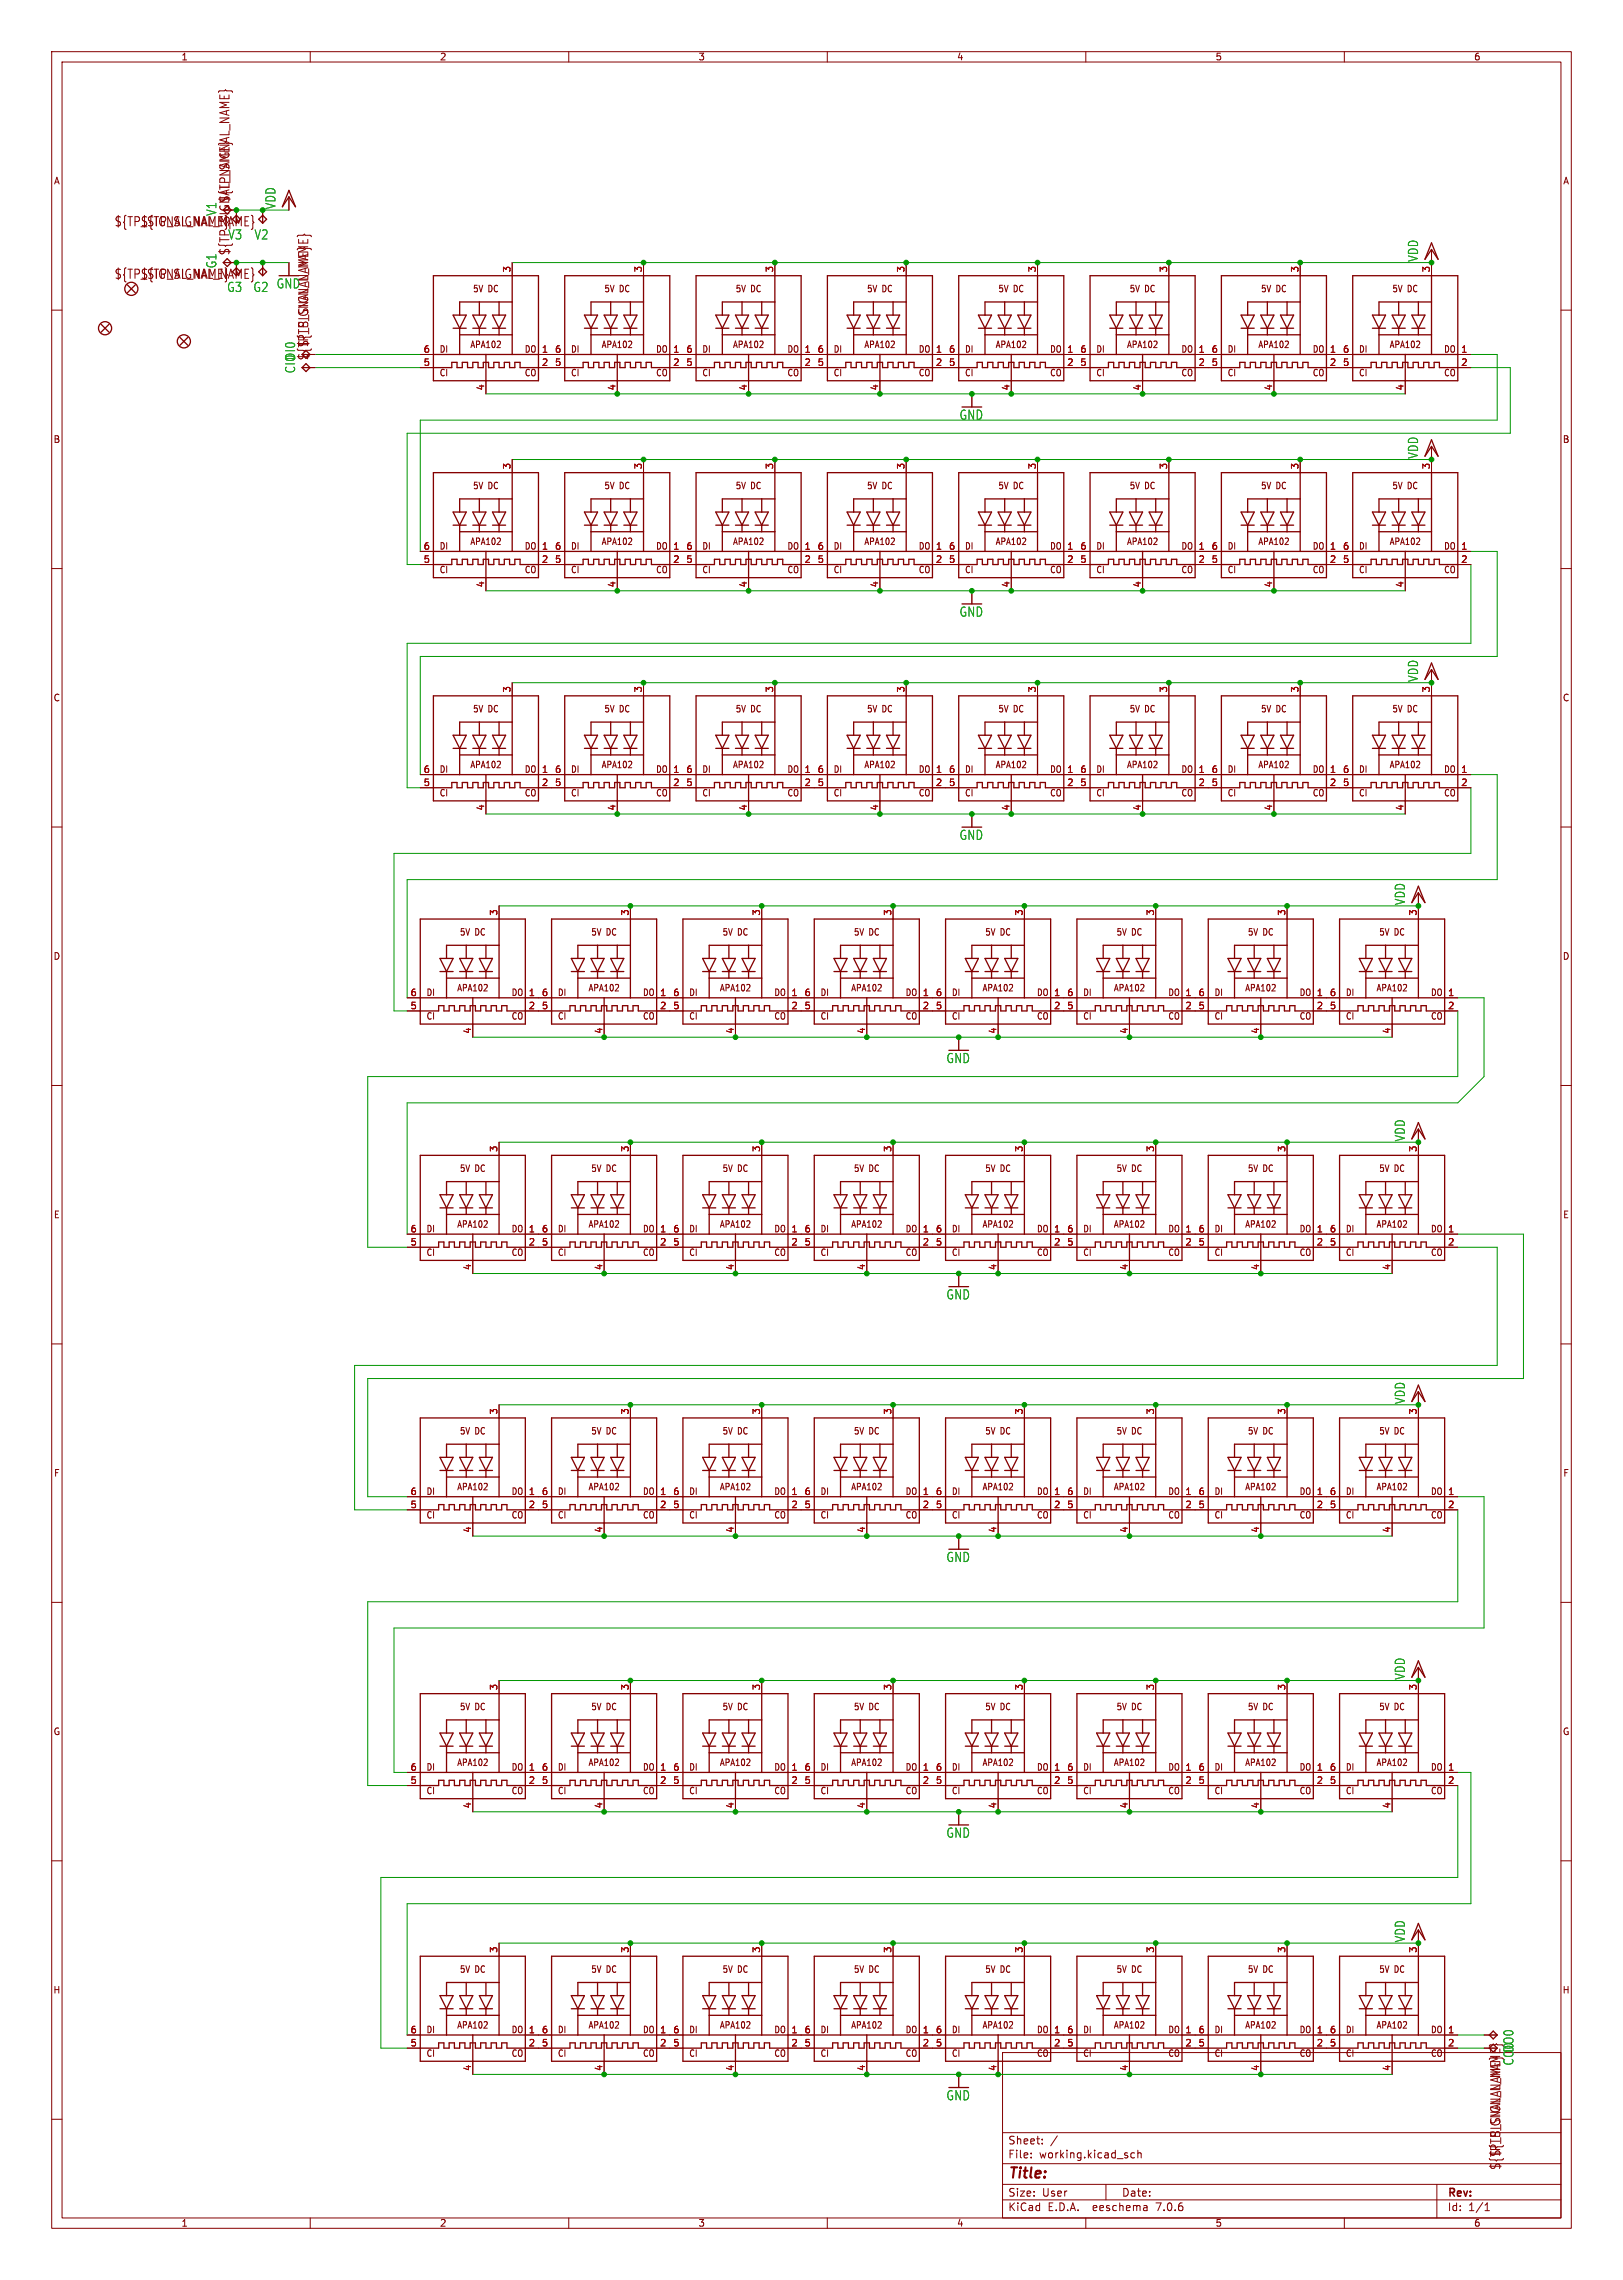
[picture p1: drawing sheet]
<svg xmlns="http://www.w3.org/2000/svg" width="314mm" height="441mm" viewBox="0 0 314 441" stroke-linecap="round" stroke-linejoin="round" font-family="sans-serif">
<defs><g id="words">
<text font-size="2.8" fill="#840000" x="194.9" y="422">Title:</text>
<g font-size="2.5" fill="#006464">
<text x="42.1" y="41.9" transform="rotate(-90 42.1 41.9)">V1</text>
<text x="53.5" y="40.6" transform="rotate(-90 53.5 40.6)">VDD</text>
<text x="44" y="46.5">V3</text>
<text x="49.1" y="46.5">V2</text>
<text x="42.1" y="52" transform="rotate(-90 42.1 52)">G1</text>
<text x="274.5" y="50.7" transform="rotate(-90 274.5 50.7)">VDD</text>
<text x="43.8" y="56.7">G3</text>
<text x="48.9" y="56.7">G2</text>
<text x="53.4" y="56">GND</text>
<text x="57.3" y="72.3" transform="rotate(-90 57.3 72.3)">CI0DI0</text>
<text x="185.5" y="81.4">GND</text>
<text x="274.5" y="88.8" transform="rotate(-90 274.5 88.8)">VDD</text>
<text x="185.5" y="119.5">GND</text>
<text x="274.5" y="132" transform="rotate(-90 274.5 132)">VDD</text>
<text x="185.5" y="162.7">GND</text>
<text x="271.9" y="175.2" transform="rotate(-90 271.9 175.2)">VDD</text>
<text x="182.9" y="205.9">GND</text>
<text x="271.9" y="220.9" transform="rotate(-90 271.9 220.9)">VDD</text>
<text x="182.9" y="251.6">GND</text>
<text x="271.9" y="271.7" transform="rotate(-90 271.9 271.7)">VDD</text>
<text x="182.9" y="302.4">GND</text>
<text x="271.9" y="325.1" transform="rotate(-90 271.9 325.1)">VDD</text>
<text x="182.9" y="355.7">GND</text>
<text x="271.9" y="375.9" transform="rotate(-90 271.9 375.9)">VDD</text>
<text x="292.9" y="399.7" transform="rotate(-90 292.9 399.7)">CO0</text>
<text x="292.9" y="397.2" transform="rotate(-90 292.9 397.2)">DO0</text>
<text x="182.9" y="406.5">GND</text>
</g>
<g font-size="2.5" fill="#840000">
<text x="44.6" y="39.4" transform="rotate(-90 44.6 39.4)">${TP_SIGNAL_NAME}</text>
<text x="22" y="44.1">${TP_SIGNAL_NAME}</text>
<text x="22" y="54.2">${TP_SIGNAL_NAME}</text>
<text x="27.1" y="54.2">${TP_SIGNAL_NAME}</text>
<text x="59.9" y="69.8" transform="rotate(-90 59.9 69.8)">${TP_SIGNAL_NAME}</text>
<text x="290.4" y="419.9" transform="rotate(-90 290.4 419.9)">${TP_SIGNAL_NAME}</text>
</g>
<g font-size="2.1" fill="#840000">
<text x="194.9" y="417.8">File:</text>
<text x="194.9" y="415.1">Sheet:</text>
<text x="201" y="417.8">working.kicad_sch</text>
<text x="194.9" y="425.2">Size:</text>
<text x="201.6" y="425.2">User</text>
<text x="216.9" y="425.2">Date:</text>
<text x="279.9" y="425.4">Rev:</text>
<text x="194.9" y="428">KiCad</text>
<text x="202.6" y="428">E.D.A.</text>
<text x="211.5" y="428">eeschema</text>
<text x="223.9" y="428">7.0.6</text>
<text x="279.9" y="428">Id:</text>
<text x="284" y="428">1/1</text>
</g>
<g font-size="1.8" fill="#840000">
<text x="35" y="11.9">1</text>
<text x="85" y="11.9">2</text>
<text x="135" y="11.9">3</text>
<text x="185" y="11.9">4</text>
<text x="235" y="11.9">5</text>
<text x="285" y="11.9">6</text>
<text x="10.3" y="35.9">A</text>
<text x="302.2" y="35.9">A</text>
<text x="91.4" y="56.7">5V DC</text>
<text x="116.8" y="56.7">5V DC</text>
<text x="142.2" y="56.7">5V DC</text>
<text x="167.6" y="56.7">5V DC</text>
<text x="193" y="56.7">5V DC</text>
<text x="218.4" y="56.7">5V DC</text>
<text x="243.8" y="56.7">5V DC</text>
<text x="269.2" y="56.7">5V DC</text>
<text x="84.9" y="68.4">DI</text>
<text x="90.9" y="67.5">APA102</text>
<text x="101.4" y="68.4">DO</text>
<text x="110.3" y="68.4">DI</text>
<text x="116.3" y="67.5">APA102</text>
<text x="126.8" y="68.4">DO</text>
<text x="135.7" y="68.4">DI</text>
<text x="141.7" y="67.5">APA102</text>
<text x="152.2" y="68.4">DO</text>
<text x="161.1" y="68.4">DI</text>
<text x="167.1" y="67.5">APA102</text>
<text x="177.6" y="68.4">DO</text>
<text x="186.5" y="68.4">DI</text>
<text x="192.5" y="67.5">APA102</text>
<text x="203" y="68.4">DO</text>
<text x="211.9" y="68.4">DI</text>
<text x="217.9" y="67.5">APA102</text>
<text x="228.4" y="68.4">DO</text>
<text x="237.3" y="68.4">DI</text>
<text x="243.3" y="67.5">APA102</text>
<text x="253.8" y="68.4">DO</text>
<text x="262.7" y="68.4">DI</text>
<text x="268.7" y="67.5">APA102</text>
<text x="279.2" y="68.4">DO</text>
<text x="84.9" y="73">CI</text>
<text x="101.4" y="73">CO</text>
<text x="110.3" y="73">CI</text>
<text x="126.8" y="73">CO</text>
<text x="135.7" y="73">CI</text>
<text x="152.2" y="73">CO</text>
<text x="161.1" y="73">CI</text>
<text x="177.6" y="73">CO</text>
<text x="186.5" y="73">CI</text>
<text x="203" y="73">CO</text>
<text x="211.9" y="73">CI</text>
<text x="228.4" y="73">CO</text>
<text x="237.3" y="73">CI</text>
<text x="253.8" y="73">CO</text>
<text x="262.7" y="73">CI</text>
<text x="279.2" y="73">CO</text>
<text x="10.3" y="85.9">B</text>
<text x="302.1" y="85.9">B</text>
<text x="91.4" y="94.8">5V DC</text>
<text x="116.8" y="94.8">5V DC</text>
<text x="142.2" y="94.8">5V DC</text>
<text x="167.6" y="94.8">5V DC</text>
<text x="193" y="94.8">5V DC</text>
<text x="218.4" y="94.8">5V DC</text>
<text x="243.8" y="94.8">5V DC</text>
<text x="269.2" y="94.8">5V DC</text>
<text x="84.9" y="106.5">DI</text>
<text x="90.9" y="105.6">APA102</text>
<text x="101.4" y="106.5">DO</text>
<text x="110.3" y="106.5">DI</text>
<text x="116.3" y="105.6">APA102</text>
<text x="126.8" y="106.5">DO</text>
<text x="135.7" y="106.5">DI</text>
<text x="141.7" y="105.6">APA102</text>
<text x="152.2" y="106.5">DO</text>
<text x="161.1" y="106.5">DI</text>
<text x="167.1" y="105.6">APA102</text>
<text x="177.6" y="106.5">DO</text>
<text x="186.5" y="106.5">DI</text>
<text x="192.5" y="105.6">APA102</text>
<text x="203" y="106.5">DO</text>
<text x="211.9" y="106.5">DI</text>
<text x="217.9" y="105.6">APA102</text>
<text x="228.4" y="106.5">DO</text>
<text x="237.3" y="106.5">DI</text>
<text x="243.3" y="105.6">APA102</text>
<text x="253.8" y="106.5">DO</text>
<text x="262.7" y="106.5">DI</text>
<text x="268.7" y="105.6">APA102</text>
<text x="279.2" y="106.5">DO</text>
<text x="84.9" y="111.1">CI</text>
<text x="101.4" y="111.1">CO</text>
<text x="110.3" y="111.1">CI</text>
<text x="126.8" y="111.1">CO</text>
<text x="135.7" y="111.1">CI</text>
<text x="152.2" y="111.1">CO</text>
<text x="161.1" y="111.1">CI</text>
<text x="177.6" y="111.1">CO</text>
<text x="186.5" y="111.1">CI</text>
<text x="203" y="111.1">CO</text>
<text x="211.9" y="111.1">CI</text>
<text x="228.4" y="111.1">CO</text>
<text x="237.3" y="111.1">CI</text>
<text x="253.8" y="111.1">CO</text>
<text x="262.7" y="111.1">CI</text>
<text x="279.2" y="111.1">CO</text>
<text x="10.3" y="135.9">C</text>
<text x="302.1" y="135.9">C</text>
<text x="91.4" y="138">5V DC</text>
<text x="116.8" y="138">5V DC</text>
<text x="142.2" y="138">5V DC</text>
<text x="167.6" y="138">5V DC</text>
<text x="193" y="138">5V DC</text>
<text x="218.4" y="138">5V DC</text>
<text x="243.8" y="138">5V DC</text>
<text x="269.2" y="138">5V DC</text>
<text x="84.9" y="149.7">DI</text>
<text x="90.9" y="148.8">APA102</text>
<text x="101.4" y="149.7">DO</text>
<text x="110.3" y="149.7">DI</text>
<text x="116.3" y="148.8">APA102</text>
<text x="126.8" y="149.7">DO</text>
<text x="135.7" y="149.7">DI</text>
<text x="141.7" y="148.8">APA102</text>
<text x="152.2" y="149.7">DO</text>
<text x="161.1" y="149.7">DI</text>
<text x="167.1" y="148.8">APA102</text>
<text x="177.6" y="149.7">DO</text>
<text x="186.5" y="149.7">DI</text>
<text x="192.5" y="148.8">APA102</text>
<text x="203" y="149.7">DO</text>
<text x="211.9" y="149.7">DI</text>
<text x="217.9" y="148.8">APA102</text>
<text x="228.4" y="149.7">DO</text>
<text x="237.3" y="149.7">DI</text>
<text x="243.3" y="148.8">APA102</text>
<text x="253.8" y="149.7">DO</text>
<text x="262.7" y="149.7">DI</text>
<text x="268.7" y="148.8">APA102</text>
<text x="279.2" y="149.7">DO</text>
<text x="84.9" y="154.3">CI</text>
<text x="101.4" y="154.3">CO</text>
<text x="110.3" y="154.3">CI</text>
<text x="126.8" y="154.3">CO</text>
<text x="135.7" y="154.3">CI</text>
<text x="152.2" y="154.3">CO</text>
<text x="161.1" y="154.3">CI</text>
<text x="177.6" y="154.3">CO</text>
<text x="186.5" y="154.3">CI</text>
<text x="203" y="154.3">CO</text>
<text x="211.9" y="154.3">CI</text>
<text x="228.4" y="154.3">CO</text>
<text x="237.3" y="154.3">CI</text>
<text x="253.8" y="154.3">CO</text>
<text x="262.7" y="154.3">CI</text>
<text x="279.2" y="154.3">CO</text>
<text x="10.3" y="185.9">D</text>
<text x="88.9" y="181.2">5V DC</text>
<text x="114.3" y="181.2">5V DC</text>
<text x="139.7" y="181.2">5V DC</text>
<text x="165.1" y="181.2">5V DC</text>
<text x="190.5" y="181.2">5V DC</text>
<text x="215.9" y="181.2">5V DC</text>
<text x="241.3" y="181.2">5V DC</text>
<text x="266.7" y="181.2">5V DC</text>
<text x="302.1" y="185.9">D</text>
<text x="88.3" y="192">APA102</text>
<text x="113.7" y="192">APA102</text>
<text x="139.1" y="192">APA102</text>
<text x="164.5" y="192">APA102</text>
<text x="189.9" y="192">APA102</text>
<text x="215.3" y="192">APA102</text>
<text x="240.7" y="192">APA102</text>
<text x="266.1" y="192">APA102</text>
<text x="82.4" y="197.5">CI</text>
<text x="82.4" y="192.9">DI</text>
<text x="98.9" y="197.5">CO</text>
<text x="98.9" y="192.9">DO</text>
<text x="107.8" y="197.5">CI</text>
<text x="107.8" y="192.9">DI</text>
<text x="124.3" y="197.5">CO</text>
<text x="124.3" y="192.9">DO</text>
<text x="133.2" y="197.5">CI</text>
<text x="133.2" y="192.9">DI</text>
<text x="149.7" y="197.5">CO</text>
<text x="149.7" y="192.9">DO</text>
<text x="158.6" y="197.5">CI</text>
<text x="158.6" y="192.9">DI</text>
<text x="175.1" y="197.5">CO</text>
<text x="175.1" y="192.9">DO</text>
<text x="184" y="197.5">CI</text>
<text x="184" y="192.9">DI</text>
<text x="200.5" y="197.5">CO</text>
<text x="200.5" y="192.9">DO</text>
<text x="209.4" y="197.5">CI</text>
<text x="209.4" y="192.9">DI</text>
<text x="225.9" y="197.5">CO</text>
<text x="225.9" y="192.9">DO</text>
<text x="234.8" y="197.5">CI</text>
<text x="234.8" y="192.9">DI</text>
<text x="251.3" y="197.5">CO</text>
<text x="251.3" y="192.9">DO</text>
<text x="260.2" y="197.5">CI</text>
<text x="260.2" y="192.9">DI</text>
<text x="276.6" y="197.5">CO</text>
<text x="276.6" y="192.9">DO</text>
<text x="88.9" y="226.9">5V DC</text>
<text x="114.3" y="226.9">5V DC</text>
<text x="139.7" y="226.9">5V DC</text>
<text x="165.1" y="226.9">5V DC</text>
<text x="190.5" y="226.9">5V DC</text>
<text x="215.9" y="226.9">5V DC</text>
<text x="241.3" y="226.9">5V DC</text>
<text x="266.7" y="226.9">5V DC</text>
<text x="10.3" y="235.9">E</text>
<text x="82.4" y="238.6">DI</text>
<text x="88.3" y="237.7">APA102</text>
<text x="98.9" y="238.6">DO</text>
<text x="107.8" y="238.6">DI</text>
<text x="113.7" y="237.7">APA102</text>
<text x="124.3" y="238.6">DO</text>
<text x="133.2" y="238.6">DI</text>
<text x="139.1" y="237.7">APA102</text>
<text x="149.7" y="238.6">DO</text>
<text x="158.6" y="238.6">DI</text>
<text x="164.5" y="237.7">APA102</text>
<text x="175.1" y="238.6">DO</text>
<text x="184" y="238.6">DI</text>
<text x="189.9" y="237.7">APA102</text>
<text x="200.5" y="238.6">DO</text>
<text x="209.4" y="238.6">DI</text>
<text x="215.3" y="237.7">APA102</text>
<text x="225.9" y="238.6">DO</text>
<text x="234.8" y="238.6">DI</text>
<text x="240.7" y="237.7">APA102</text>
<text x="251.3" y="238.6">DO</text>
<text x="260.2" y="238.6">DI</text>
<text x="266.1" y="237.7">APA102</text>
<text x="276.6" y="238.6">DO</text>
<text x="302.2" y="235.9">E</text>
<text x="82.4" y="243.2">CI</text>
<text x="98.9" y="243.2">CO</text>
<text x="107.8" y="243.2">CI</text>
<text x="124.3" y="243.2">CO</text>
<text x="133.2" y="243.2">CI</text>
<text x="149.7" y="243.2">CO</text>
<text x="158.6" y="243.2">CI</text>
<text x="175.1" y="243.2">CO</text>
<text x="184" y="243.2">CI</text>
<text x="200.5" y="243.2">CO</text>
<text x="209.4" y="243.2">CI</text>
<text x="225.9" y="243.2">CO</text>
<text x="234.8" y="243.2">CI</text>
<text x="251.3" y="243.2">CO</text>
<text x="260.2" y="243.2">CI</text>
<text x="276.6" y="243.2">CO</text>
<text x="88.9" y="277.7">5V DC</text>
<text x="114.3" y="277.7">5V DC</text>
<text x="139.7" y="277.7">5V DC</text>
<text x="165.1" y="277.7">5V DC</text>
<text x="190.5" y="277.7">5V DC</text>
<text x="215.9" y="277.7">5V DC</text>
<text x="241.3" y="277.7">5V DC</text>
<text x="266.7" y="277.7">5V DC</text>
<text x="10.3" y="285.9">F</text>
<text x="302.2" y="285.9">F</text>
<text x="82.4" y="294">CI</text>
<text x="82.4" y="289.4">DI</text>
<text x="88.3" y="288.5">APA102</text>
<text x="98.9" y="294">CO</text>
<text x="98.9" y="289.4">DO</text>
<text x="107.8" y="294">CI</text>
<text x="107.8" y="289.4">DI</text>
<text x="113.7" y="288.5">APA102</text>
<text x="124.3" y="294">CO</text>
<text x="124.3" y="289.4">DO</text>
<text x="133.2" y="294">CI</text>
<text x="133.2" y="289.4">DI</text>
<text x="139.1" y="288.5">APA102</text>
<text x="149.7" y="294">CO</text>
<text x="149.7" y="289.4">DO</text>
<text x="158.6" y="294">CI</text>
<text x="158.6" y="289.4">DI</text>
<text x="164.5" y="288.5">APA102</text>
<text x="175.1" y="294">CO</text>
<text x="175.1" y="289.4">DO</text>
<text x="184" y="294">CI</text>
<text x="184" y="289.4">DI</text>
<text x="189.9" y="288.5">APA102</text>
<text x="200.5" y="294">CO</text>
<text x="200.5" y="289.4">DO</text>
<text x="209.4" y="294">CI</text>
<text x="209.4" y="289.4">DI</text>
<text x="215.3" y="288.5">APA102</text>
<text x="225.9" y="294">CO</text>
<text x="225.9" y="289.4">DO</text>
<text x="234.8" y="294">CI</text>
<text x="234.8" y="289.4">DI</text>
<text x="240.7" y="288.5">APA102</text>
<text x="251.3" y="294">CO</text>
<text x="251.3" y="289.4">DO</text>
<text x="260.2" y="294">CI</text>
<text x="260.2" y="289.4">DI</text>
<text x="266.1" y="288.5">APA102</text>
<text x="276.6" y="294">CO</text>
<text x="276.6" y="289.4">DO</text>
<text x="10.3" y="335.9">G</text>
<text x="88.9" y="331.1">5V DC</text>
<text x="114.3" y="331.1">5V DC</text>
<text x="139.7" y="331.1">5V DC</text>
<text x="165.1" y="331.1">5V DC</text>
<text x="190.5" y="331.1">5V DC</text>
<text x="215.9" y="331.1">5V DC</text>
<text x="241.3" y="331.1">5V DC</text>
<text x="266.7" y="331.1">5V DC</text>
<text x="302.1" y="335.9">G</text>
<text x="88.3" y="341.9">APA102</text>
<text x="113.7" y="341.9">APA102</text>
<text x="139.1" y="341.9">APA102</text>
<text x="164.5" y="341.9">APA102</text>
<text x="189.9" y="341.9">APA102</text>
<text x="215.3" y="341.9">APA102</text>
<text x="240.7" y="341.9">APA102</text>
<text x="266.1" y="341.9">APA102</text>
<text x="82.4" y="347.3">CI</text>
<text x="82.4" y="342.7">DI</text>
<text x="98.9" y="347.3">CO</text>
<text x="98.9" y="342.7">DO</text>
<text x="107.8" y="347.3">CI</text>
<text x="107.8" y="342.7">DI</text>
<text x="124.3" y="347.3">CO</text>
<text x="124.3" y="342.7">DO</text>
<text x="133.2" y="347.3">CI</text>
<text x="133.2" y="342.7">DI</text>
<text x="149.7" y="347.3">CO</text>
<text x="149.7" y="342.7">DO</text>
<text x="158.6" y="347.3">CI</text>
<text x="158.6" y="342.7">DI</text>
<text x="175.1" y="347.3">CO</text>
<text x="175.1" y="342.7">DO</text>
<text x="184" y="347.3">CI</text>
<text x="184" y="342.7">DI</text>
<text x="200.5" y="347.3">CO</text>
<text x="200.5" y="342.7">DO</text>
<text x="209.4" y="347.3">CI</text>
<text x="209.4" y="342.7">DI</text>
<text x="225.9" y="347.3">CO</text>
<text x="225.9" y="342.7">DO</text>
<text x="234.8" y="347.3">CI</text>
<text x="234.8" y="342.7">DI</text>
<text x="251.3" y="347.3">CO</text>
<text x="251.3" y="342.7">DO</text>
<text x="260.2" y="347.3">CI</text>
<text x="260.2" y="342.7">DI</text>
<text x="276.6" y="347.3">CO</text>
<text x="276.6" y="342.7">DO</text>
<text x="88.9" y="381.9">5V DC</text>
<text x="114.3" y="381.9">5V DC</text>
<text x="139.7" y="381.9">5V DC</text>
<text x="165.1" y="381.9">5V DC</text>
<text x="190.5" y="381.9">5V DC</text>
<text x="215.9" y="381.9">5V DC</text>
<text x="241.3" y="381.9">5V DC</text>
<text x="266.7" y="381.9">5V DC</text>
<text x="10.2" y="385.9">H</text>
<text x="302.1" y="385.9">H</text>
<text x="82.4" y="393.5">DI</text>
<text x="88.3" y="392.7">APA102</text>
<text x="98.9" y="393.5">DO</text>
<text x="107.8" y="393.5">DI</text>
<text x="113.7" y="392.7">APA102</text>
<text x="124.3" y="393.5">DO</text>
<text x="133.2" y="393.5">DI</text>
<text x="139.1" y="392.7">APA102</text>
<text x="149.7" y="393.5">DO</text>
<text x="158.6" y="393.5">DI</text>
<text x="164.5" y="392.7">APA102</text>
<text x="175.1" y="393.5">DO</text>
<text x="184" y="393.5">DI</text>
<text x="189.9" y="392.7">APA102</text>
<text x="200.5" y="393.5">DO</text>
<text x="209.4" y="393.5">DI</text>
<text x="215.3" y="392.7">APA102</text>
<text x="225.9" y="393.5">DO</text>
<text x="234.8" y="393.5">DI</text>
<text x="240.7" y="392.7">APA102</text>
<text x="251.3" y="393.5">DO</text>
<text x="260.2" y="393.5">DI</text>
<text x="266.1" y="392.7">APA102</text>
<text x="276.6" y="393.5">DO</text>
<text x="82.4" y="398.1">CI</text>
<text x="98.9" y="398.1">CO</text>
<text x="107.8" y="398.1">CI</text>
<text x="124.3" y="398.1">CO</text>
<text x="133.2" y="398.1">CI</text>
<text x="149.7" y="398.1">CO</text>
<text x="158.6" y="398.1">CI</text>
<text x="175.1" y="398.1">CO</text>
<text x="184" y="398.1">CI</text>
<text x="200.5" y="398.1">CO</text>
<text x="209.4" y="398.1">CI</text>
<text x="225.9" y="398.1">CO</text>
<text x="234.8" y="398.1">CI</text>
<text x="251.3" y="398.1">CO</text>
<text x="260.2" y="398.1">CI</text>
<text x="276.6" y="398.1">CO</text>
<text x="35" y="431">1</text>
<text x="85" y="431">2</text>
<text x="135" y="431">3</text>
<text x="185" y="431">4</text>
<text x="235" y="431">5</text>
<text x="285" y="431">6</text>
</g>
<g font-size="1.8" fill="#a90000">
<text x="98.8" y="52.8" transform="rotate(-90 98.8 52.8)">3</text>
<text x="124.2" y="52.8" transform="rotate(-90 124.2 52.8)">3</text>
<text x="149.6" y="52.8" transform="rotate(-90 149.6 52.8)">3</text>
<text x="175" y="52.8" transform="rotate(-90 175 52.8)">3</text>
<text x="200.4" y="52.8" transform="rotate(-90 200.4 52.8)">3</text>
<text x="225.8" y="52.8" transform="rotate(-90 225.8 52.8)">3</text>
<text x="251.2" y="52.8" transform="rotate(-90 251.2 52.8)">3</text>
<text x="276.6" y="52.8" transform="rotate(-90 276.6 52.8)">3</text>
<text x="81.8" y="70.9">5</text>
<text x="81.8" y="68.3">6</text>
<text x="104.7" y="68.3">1</text>
<text x="104.7" y="70.9">2</text>
<text x="107.2" y="70.9">5</text>
<text x="107.2" y="68.3">6</text>
<text x="130.1" y="68.3">1</text>
<text x="130.1" y="70.9">2</text>
<text x="132.6" y="70.9">5</text>
<text x="132.6" y="68.3">6</text>
<text x="155.5" y="68.3">1</text>
<text x="155.5" y="70.9">2</text>
<text x="158" y="70.9">5</text>
<text x="158" y="68.3">6</text>
<text x="180.9" y="68.3">1</text>
<text x="180.9" y="70.9">2</text>
<text x="183.4" y="70.9">5</text>
<text x="183.4" y="68.3">6</text>
<text x="206.3" y="68.3">1</text>
<text x="206.3" y="70.9">2</text>
<text x="208.8" y="70.9">5</text>
<text x="208.8" y="68.3">6</text>
<text x="231.7" y="68.3">1</text>
<text x="231.7" y="70.9">2</text>
<text x="234.2" y="70.9">5</text>
<text x="234.2" y="68.3">6</text>
<text x="257.1" y="68.3">1</text>
<text x="257.1" y="70.9">2</text>
<text x="259.6" y="70.9">5</text>
<text x="259.6" y="68.3">6</text>
<text x="282.5" y="68.3">1</text>
<text x="282.5" y="70.9">2</text>
<text x="93.7" y="75.6" transform="rotate(-90 93.7 75.6)">4</text>
<text x="119.1" y="75.6" transform="rotate(-90 119.1 75.6)">4</text>
<text x="144.5" y="75.6" transform="rotate(-90 144.5 75.6)">4</text>
<text x="169.9" y="75.6" transform="rotate(-90 169.9 75.6)">4</text>
<text x="195.3" y="75.6" transform="rotate(-90 195.3 75.6)">4</text>
<text x="220.7" y="75.6" transform="rotate(-90 220.7 75.6)">4</text>
<text x="246.1" y="75.6" transform="rotate(-90 246.1 75.6)">4</text>
<text x="271.5" y="75.6" transform="rotate(-90 271.5 75.6)">4</text>
<text x="98.8" y="90.9" transform="rotate(-90 98.8 90.9)">3</text>
<text x="124.2" y="90.9" transform="rotate(-90 124.2 90.9)">3</text>
<text x="149.6" y="90.9" transform="rotate(-90 149.6 90.9)">3</text>
<text x="175" y="90.9" transform="rotate(-90 175 90.9)">3</text>
<text x="200.4" y="90.9" transform="rotate(-90 200.4 90.9)">3</text>
<text x="225.8" y="90.9" transform="rotate(-90 225.8 90.9)">3</text>
<text x="251.2" y="90.9" transform="rotate(-90 251.2 90.9)">3</text>
<text x="276.6" y="90.9" transform="rotate(-90 276.6 90.9)">3</text>
<text x="81.8" y="106.4">6</text>
<text x="104.7" y="106.4">1</text>
<text x="107.2" y="106.4">6</text>
<text x="130.1" y="106.4">1</text>
<text x="132.6" y="106.4">6</text>
<text x="155.5" y="106.4">1</text>
<text x="158" y="106.4">6</text>
<text x="180.9" y="106.4">1</text>
<text x="183.4" y="106.4">6</text>
<text x="206.3" y="106.4">1</text>
<text x="208.8" y="106.4">6</text>
<text x="231.7" y="106.4">1</text>
<text x="234.2" y="106.4">6</text>
<text x="257.1" y="106.4">1</text>
<text x="259.6" y="106.4">6</text>
<text x="282.5" y="106.4">1</text>
<text x="81.8" y="109">5</text>
<text x="93.7" y="113.7" transform="rotate(-90 93.7 113.7)">4</text>
<text x="104.7" y="109">2</text>
<text x="107.2" y="109">5</text>
<text x="119.1" y="113.7" transform="rotate(-90 119.1 113.7)">4</text>
<text x="130.1" y="109">2</text>
<text x="132.6" y="109">5</text>
<text x="144.5" y="113.7" transform="rotate(-90 144.5 113.7)">4</text>
<text x="155.5" y="109">2</text>
<text x="158" y="109">5</text>
<text x="169.9" y="113.7" transform="rotate(-90 169.9 113.7)">4</text>
<text x="180.9" y="109">2</text>
<text x="183.4" y="109">5</text>
<text x="195.3" y="113.7" transform="rotate(-90 195.3 113.7)">4</text>
<text x="206.3" y="109">2</text>
<text x="208.8" y="109">5</text>
<text x="220.7" y="113.7" transform="rotate(-90 220.7 113.7)">4</text>
<text x="231.7" y="109">2</text>
<text x="234.2" y="109">5</text>
<text x="246.1" y="113.7" transform="rotate(-90 246.1 113.7)">4</text>
<text x="257.1" y="109">2</text>
<text x="259.6" y="109">5</text>
<text x="271.5" y="113.7" transform="rotate(-90 271.5 113.7)">4</text>
<text x="282.5" y="109">2</text>
<text x="98.8" y="134.1" transform="rotate(-90 98.8 134.1)">3</text>
<text x="124.2" y="134.1" transform="rotate(-90 124.2 134.1)">3</text>
<text x="149.6" y="134.1" transform="rotate(-90 149.6 134.1)">3</text>
<text x="175" y="134.1" transform="rotate(-90 175 134.1)">3</text>
<text x="200.4" y="134.1" transform="rotate(-90 200.4 134.1)">3</text>
<text x="225.8" y="134.1" transform="rotate(-90 225.8 134.1)">3</text>
<text x="251.2" y="134.1" transform="rotate(-90 251.2 134.1)">3</text>
<text x="276.6" y="134.1" transform="rotate(-90 276.6 134.1)">3</text>
<text x="81.8" y="149.6">6</text>
<text x="104.7" y="149.6">1</text>
<text x="107.2" y="149.6">6</text>
<text x="130.1" y="149.6">1</text>
<text x="132.6" y="149.6">6</text>
<text x="155.5" y="149.6">1</text>
<text x="158" y="149.6">6</text>
<text x="180.9" y="149.6">1</text>
<text x="183.4" y="149.6">6</text>
<text x="206.3" y="149.6">1</text>
<text x="208.8" y="149.6">6</text>
<text x="231.7" y="149.6">1</text>
<text x="234.2" y="149.6">6</text>
<text x="257.1" y="149.6">1</text>
<text x="259.6" y="149.6">6</text>
<text x="282.5" y="149.6">1</text>
<text x="81.8" y="152.1">5</text>
<text x="104.7" y="152.1">2</text>
<text x="107.2" y="152.1">5</text>
<text x="130.1" y="152.1">2</text>
<text x="132.6" y="152.1">5</text>
<text x="155.5" y="152.1">2</text>
<text x="158" y="152.1">5</text>
<text x="180.9" y="152.1">2</text>
<text x="183.4" y="152.1">5</text>
<text x="206.3" y="152.1">2</text>
<text x="208.8" y="152.1">5</text>
<text x="231.7" y="152.1">2</text>
<text x="234.2" y="152.1">5</text>
<text x="257.1" y="152.1">2</text>
<text x="259.6" y="152.1">5</text>
<text x="282.5" y="152.1">2</text>
<text x="93.7" y="156.9" transform="rotate(-90 93.7 156.9)">4</text>
<text x="119.1" y="156.9" transform="rotate(-90 119.1 156.9)">4</text>
<text x="144.5" y="156.9" transform="rotate(-90 144.5 156.9)">4</text>
<text x="169.9" y="156.9" transform="rotate(-90 169.9 156.9)">4</text>
<text x="195.3" y="156.9" transform="rotate(-90 195.3 156.9)">4</text>
<text x="220.7" y="156.9" transform="rotate(-90 220.7 156.9)">4</text>
<text x="246.1" y="156.9" transform="rotate(-90 246.1 156.9)">4</text>
<text x="271.5" y="156.9" transform="rotate(-90 271.5 156.9)">4</text>
<text x="96.3" y="177.2" transform="rotate(-90 96.3 177.2)">3</text>
<text x="121.7" y="177.2" transform="rotate(-90 121.7 177.2)">3</text>
<text x="147.1" y="177.2" transform="rotate(-90 147.1 177.2)">3</text>
<text x="172.5" y="177.2" transform="rotate(-90 172.5 177.2)">3</text>
<text x="197.9" y="177.2" transform="rotate(-90 197.9 177.2)">3</text>
<text x="223.3" y="177.2" transform="rotate(-90 223.3 177.2)">3</text>
<text x="248.7" y="177.2" transform="rotate(-90 248.7 177.2)">3</text>
<text x="274.1" y="177.2" transform="rotate(-90 274.1 177.2)">3</text>
<text x="79.3" y="195.3">5</text>
<text x="79.3" y="192.8">6</text>
<text x="102.2" y="192.8">1</text>
<text x="102.2" y="195.3">2</text>
<text x="104.7" y="195.3">5</text>
<text x="104.7" y="192.8">6</text>
<text x="127.6" y="192.8">1</text>
<text x="127.6" y="195.3">2</text>
<text x="130.1" y="195.3">5</text>
<text x="130.1" y="192.8">6</text>
<text x="153" y="192.8">1</text>
<text x="153" y="195.3">2</text>
<text x="155.5" y="195.3">5</text>
<text x="155.5" y="192.8">6</text>
<text x="178.4" y="192.8">1</text>
<text x="178.4" y="195.3">2</text>
<text x="180.9" y="195.3">5</text>
<text x="180.9" y="192.8">6</text>
<text x="203.8" y="192.8">1</text>
<text x="203.8" y="195.3">2</text>
<text x="206.3" y="195.3">5</text>
<text x="206.3" y="192.8">6</text>
<text x="229.2" y="192.8">1</text>
<text x="229.2" y="195.3">2</text>
<text x="231.7" y="195.3">5</text>
<text x="231.7" y="192.8">6</text>
<text x="254.6" y="192.8">1</text>
<text x="254.6" y="195.3">2</text>
<text x="257.1" y="195.3">5</text>
<text x="257.1" y="192.8">6</text>
<text x="280" y="192.8">1</text>
<text x="280" y="195.3">2</text>
<text x="91.2" y="200.1" transform="rotate(-90 91.2 200.1)">4</text>
<text x="116.6" y="200.1" transform="rotate(-90 116.6 200.1)">4</text>
<text x="142" y="200.1" transform="rotate(-90 142 200.1)">4</text>
<text x="167.4" y="200.1" transform="rotate(-90 167.4 200.1)">4</text>
<text x="192.8" y="200.1" transform="rotate(-90 192.8 200.1)">4</text>
<text x="218.2" y="200.1" transform="rotate(-90 218.2 200.1)">4</text>
<text x="243.6" y="200.1" transform="rotate(-90 243.6 200.1)">4</text>
<text x="269" y="200.1" transform="rotate(-90 269 200.1)">4</text>
<text x="96.3" y="223" transform="rotate(-90 96.3 223)">3</text>
<text x="121.7" y="223" transform="rotate(-90 121.7 223)">3</text>
<text x="147.1" y="223" transform="rotate(-90 147.1 223)">3</text>
<text x="172.5" y="223" transform="rotate(-90 172.5 223)">3</text>
<text x="197.9" y="223" transform="rotate(-90 197.9 223)">3</text>
<text x="223.3" y="223" transform="rotate(-90 223.3 223)">3</text>
<text x="248.7" y="223" transform="rotate(-90 248.7 223)">3</text>
<text x="274.1" y="223" transform="rotate(-90 274.1 223)">3</text>
<text x="79.3" y="238.5">6</text>
<text x="102.2" y="238.5">1</text>
<text x="104.7" y="238.5">6</text>
<text x="127.6" y="238.5">1</text>
<text x="130.1" y="238.5">6</text>
<text x="153" y="238.5">1</text>
<text x="155.5" y="238.5">6</text>
<text x="178.4" y="238.5">1</text>
<text x="180.9" y="238.5">6</text>
<text x="203.8" y="238.5">1</text>
<text x="206.3" y="238.5">6</text>
<text x="229.2" y="238.5">1</text>
<text x="231.7" y="238.5">6</text>
<text x="254.6" y="238.5">1</text>
<text x="257.1" y="238.5">6</text>
<text x="280" y="238.5">1</text>
<text x="79.3" y="241">5</text>
<text x="91.2" y="245.8" transform="rotate(-90 91.2 245.8)">4</text>
<text x="102.2" y="241">2</text>
<text x="104.7" y="241">5</text>
<text x="116.6" y="245.8" transform="rotate(-90 116.6 245.8)">4</text>
<text x="127.6" y="241">2</text>
<text x="130.1" y="241">5</text>
<text x="142" y="245.8" transform="rotate(-90 142 245.8)">4</text>
<text x="153" y="241">2</text>
<text x="155.5" y="241">5</text>
<text x="167.4" y="245.8" transform="rotate(-90 167.4 245.8)">4</text>
<text x="178.4" y="241">2</text>
<text x="180.9" y="241">5</text>
<text x="192.8" y="245.8" transform="rotate(-90 192.8 245.8)">4</text>
<text x="203.8" y="241">2</text>
<text x="206.3" y="241">5</text>
<text x="218.2" y="245.8" transform="rotate(-90 218.2 245.8)">4</text>
<text x="229.2" y="241">2</text>
<text x="231.7" y="241">5</text>
<text x="243.6" y="245.8" transform="rotate(-90 243.6 245.8)">4</text>
<text x="254.6" y="241">2</text>
<text x="257.1" y="241">5</text>
<text x="269" y="245.8" transform="rotate(-90 269 245.8)">4</text>
<text x="280" y="241">2</text>
<text x="96.3" y="273.8" transform="rotate(-90 96.3 273.8)">3</text>
<text x="121.7" y="273.8" transform="rotate(-90 121.7 273.8)">3</text>
<text x="147.1" y="273.8" transform="rotate(-90 147.1 273.8)">3</text>
<text x="172.5" y="273.8" transform="rotate(-90 172.5 273.8)">3</text>
<text x="197.9" y="273.8" transform="rotate(-90 197.9 273.8)">3</text>
<text x="223.3" y="273.8" transform="rotate(-90 223.3 273.8)">3</text>
<text x="248.7" y="273.8" transform="rotate(-90 248.7 273.8)">3</text>
<text x="274.1" y="273.8" transform="rotate(-90 274.1 273.8)">3</text>
<text x="79.3" y="291.8">5</text>
<text x="79.3" y="289.3">6</text>
<text x="102.2" y="289.3">1</text>
<text x="102.2" y="291.8">2</text>
<text x="104.7" y="291.8">5</text>
<text x="104.7" y="289.3">6</text>
<text x="127.6" y="289.3">1</text>
<text x="127.6" y="291.8">2</text>
<text x="130.1" y="291.8">5</text>
<text x="130.1" y="289.3">6</text>
<text x="153" y="289.3">1</text>
<text x="153" y="291.8">2</text>
<text x="155.5" y="291.8">5</text>
<text x="155.5" y="289.3">6</text>
<text x="178.4" y="289.3">1</text>
<text x="178.4" y="291.8">2</text>
<text x="180.9" y="291.8">5</text>
<text x="180.9" y="289.3">6</text>
<text x="203.8" y="289.3">1</text>
<text x="203.8" y="291.8">2</text>
<text x="206.3" y="291.8">5</text>
<text x="206.3" y="289.3">6</text>
<text x="229.2" y="289.3">1</text>
<text x="229.2" y="291.8">2</text>
<text x="231.7" y="291.8">5</text>
<text x="231.7" y="289.3">6</text>
<text x="254.6" y="289.3">1</text>
<text x="254.6" y="291.8">2</text>
<text x="257.1" y="291.8">5</text>
<text x="257.1" y="289.3">6</text>
<text x="280" y="289.3">1</text>
<text x="280" y="291.8">2</text>
<text x="91.2" y="296.6" transform="rotate(-90 91.2 296.6)">4</text>
<text x="116.6" y="296.6" transform="rotate(-90 116.6 296.6)">4</text>
<text x="142" y="296.6" transform="rotate(-90 142 296.6)">4</text>
<text x="167.4" y="296.6" transform="rotate(-90 167.4 296.6)">4</text>
<text x="192.8" y="296.6" transform="rotate(-90 192.8 296.6)">4</text>
<text x="218.2" y="296.6" transform="rotate(-90 218.2 296.6)">4</text>
<text x="243.6" y="296.6" transform="rotate(-90 243.6 296.6)">4</text>
<text x="269" y="296.6" transform="rotate(-90 269 296.6)">4</text>
<text x="96.3" y="327.1" transform="rotate(-90 96.3 327.1)">3</text>
<text x="121.7" y="327.1" transform="rotate(-90 121.7 327.1)">3</text>
<text x="147.1" y="327.1" transform="rotate(-90 147.1 327.1)">3</text>
<text x="172.5" y="327.1" transform="rotate(-90 172.5 327.1)">3</text>
<text x="197.9" y="327.1" transform="rotate(-90 197.9 327.1)">3</text>
<text x="223.3" y="327.1" transform="rotate(-90 223.3 327.1)">3</text>
<text x="248.7" y="327.1" transform="rotate(-90 248.7 327.1)">3</text>
<text x="274.1" y="327.1" transform="rotate(-90 274.1 327.1)">3</text>
<text x="79.3" y="345.2">5</text>
<text x="79.3" y="342.6">6</text>
<text x="102.2" y="342.6">1</text>
<text x="102.2" y="345.2">2</text>
<text x="104.7" y="345.2">5</text>
<text x="104.7" y="342.6">6</text>
<text x="127.6" y="342.6">1</text>
<text x="127.6" y="345.2">2</text>
<text x="130.1" y="345.2">5</text>
<text x="130.1" y="342.6">6</text>
<text x="153" y="342.6">1</text>
<text x="153" y="345.2">2</text>
<text x="155.5" y="345.2">5</text>
<text x="155.5" y="342.6">6</text>
<text x="178.4" y="342.6">1</text>
<text x="178.4" y="345.2">2</text>
<text x="180.9" y="345.2">5</text>
<text x="180.9" y="342.6">6</text>
<text x="203.8" y="342.6">1</text>
<text x="203.8" y="345.2">2</text>
<text x="206.3" y="345.2">5</text>
<text x="206.3" y="342.6">6</text>
<text x="229.2" y="342.6">1</text>
<text x="229.2" y="345.2">2</text>
<text x="231.7" y="345.2">5</text>
<text x="231.7" y="342.6">6</text>
<text x="254.6" y="342.6">1</text>
<text x="254.6" y="345.2">2</text>
<text x="257.1" y="345.2">5</text>
<text x="257.1" y="342.6">6</text>
<text x="280" y="342.6">1</text>
<text x="280" y="345.2">2</text>
<text x="91.2" y="350" transform="rotate(-90 91.2 350)">4</text>
<text x="116.6" y="350" transform="rotate(-90 116.6 350)">4</text>
<text x="142" y="350" transform="rotate(-90 142 350)">4</text>
<text x="167.4" y="350" transform="rotate(-90 167.4 350)">4</text>
<text x="192.8" y="350" transform="rotate(-90 192.8 350)">4</text>
<text x="218.2" y="350" transform="rotate(-90 218.2 350)">4</text>
<text x="243.6" y="350" transform="rotate(-90 243.6 350)">4</text>
<text x="269" y="350" transform="rotate(-90 269 350)">4</text>
<text x="96.3" y="377.9" transform="rotate(-90 96.3 377.9)">3</text>
<text x="121.7" y="377.9" transform="rotate(-90 121.7 377.9)">3</text>
<text x="147.1" y="377.9" transform="rotate(-90 147.1 377.9)">3</text>
<text x="172.5" y="377.9" transform="rotate(-90 172.5 377.9)">3</text>
<text x="197.9" y="377.9" transform="rotate(-90 197.9 377.9)">3</text>
<text x="223.3" y="377.9" transform="rotate(-90 223.3 377.9)">3</text>
<text x="248.7" y="377.9" transform="rotate(-90 248.7 377.9)">3</text>
<text x="274.1" y="377.9" transform="rotate(-90 274.1 377.9)">3</text>
<text x="79.3" y="396">5</text>
<text x="79.3" y="393.4">6</text>
<text x="102.2" y="393.4">1</text>
<text x="102.2" y="396">2</text>
<text x="104.7" y="396">5</text>
<text x="104.7" y="393.4">6</text>
<text x="127.6" y="393.4">1</text>
<text x="127.6" y="396">2</text>
<text x="130.1" y="396">5</text>
<text x="130.1" y="393.4">6</text>
<text x="153" y="393.4">1</text>
<text x="153" y="396">2</text>
<text x="155.5" y="396">5</text>
<text x="155.5" y="393.4">6</text>
<text x="178.4" y="393.4">1</text>
<text x="178.4" y="396">2</text>
<text x="180.9" y="396">5</text>
<text x="180.9" y="393.4">6</text>
<text x="203.8" y="393.4">1</text>
<text x="203.8" y="396">2</text>
<text x="206.3" y="396">5</text>
<text x="206.3" y="393.4">6</text>
<text x="229.2" y="393.4">1</text>
<text x="229.2" y="396">2</text>
<text x="231.7" y="396">5</text>
<text x="231.7" y="393.4">6</text>
<text x="254.6" y="393.4">1</text>
<text x="254.6" y="396">2</text>
<text x="257.1" y="396">5</text>
<text x="257.1" y="393.4">6</text>
<text x="280" y="393.4">1</text>
<text x="280" y="396">2</text>
<text x="91.2" y="400.8" transform="rotate(-90 91.2 400.8)">4</text>
<text x="116.6" y="400.8" transform="rotate(-90 116.6 400.8)">4</text>
<text x="142" y="400.8" transform="rotate(-90 142 400.8)">4</text>
<text x="167.4" y="400.8" transform="rotate(-90 167.4 400.8)">4</text>
<text x="192.8" y="400.8" transform="rotate(-90 192.8 400.8)">4</text>
<text x="218.2" y="400.8" transform="rotate(-90 218.2 400.8)">4</text>
<text x="243.6" y="400.8" transform="rotate(-90 243.6 400.8)">4</text>
<text x="269" y="400.8" transform="rotate(-90 269 400.8)">4</text>
</g>
</g></defs>
<g fill="none" stroke="#840000" stroke-width=".19">
<path d="M10 10h293.9v421.1h-293.9zM12 12h289.9v417.1h-289.9zM60 10v2M110 10v2M160 10v2M210 10v2M260 10v2M55.9 38.1v2.5M10 60h2M42.3 48.7h2.2M42.3 47.2l.2 .3h.9l.2 .2 .3-.2 1-.1M42.5 44.9v.5h1.8"/>
<path d="M42.5 45.9v.9M42.5 46.4h1.8M42.5 41.3h1.8M42.6 48.2l-.1 .6M42.9 49.1l.4-.1 .2-.6 .3-.2 .3 .1 .2 .2-.1 .6M43.2 40.6h2.5v2.6M43.2 50.8h2.5v2.5M44.1 43.7l.5-1.8 .6 1.8M44.2 42.1v.7M44.3 43.2h.7M44.3 40a.95 .95 0 0 1-1.5 .5M44.5 43.1v1.2"/>
<path d="M45.7 43.7v-1.8l.5 1.3 .5-1.3v1.8M47.4 42.8h.5M48.1 41.9h-.7v1.8h.7M48.6 41.7l.3 .2v.9l.2 .2-.2 .3v.8M50.8 40.6v2.6M50.8 50.8v2.5M55.9 50.8v2.5M57.5 45.8l.3-.3h.8l.3-.2 .2 .2h.9l.2 .3M57.8 46.3v.7h1.7v-.7M58.6 46.5v.5M99.1 50.8v2.5M124.5 50.8v2.5"/>
<path d="M149.9 50.8v2.5M175.3 50.8v2.5M200.7 50.8v2.5M226.1 50.8v2.5M251.5 50.8v2.5M276.9 48.3v5M301.9 60h2M58.4 71.1h2.6M81.3 68.6h2.5M81.3 71.1h2.5M94 73.7v2.5M104.1 68.6h5.1"/>
<path d="M104.1 71.1h5.1M119.4 73.7v2.5M129.5 68.6h5.1M129.5 71.1h5.1M144.8 73.7v2.5M154.9 68.6h5.1M154.9 71.1h5.1M170.2 73.7v2.5M180.3 68.6h5.1M180.3 71.1h5.1M188 76.2v2.5M195.6 73.7v2.5"/>
<path d="M205.7 68.6h5.1M205.7 71.1h5.1M221 73.7v2.5M231.1 68.6h5.1M231.1 71.1h5.1M246.4 73.7v2.5M256.5 68.6h5.1M256.5 71.1h5.1M271.8 73.7v2.5M281.9 68.6h2.6M281.9 71.1h2.6M99.1 88.9v2.5"/>
<path d="M124.5 88.9v2.5M149.9 88.9v2.5M175.3 88.9v2.5M200.7 88.9v2.5M226.1 88.9v2.5M251.5 88.9v2.5M276.9 86.4v5M10 110h2M81.3 106.7h2.5M81.3 109.2h2.5M94 111.8v2.5M104.1 106.7h5.1"/>
<path d="M104.1 109.2h5.1M119.4 111.8v2.5M129.5 106.7h5.1M129.5 109.2h5.1M144.8 111.8v2.5M154.9 106.7h5.1M154.9 109.2h5.1M170.2 111.8v2.5M180.3 106.7h5.1M180.3 109.2h5.1M188 114.3v2.5M195.6 111.8v2.5"/>
<path d="M205.7 106.7h5.1M205.7 109.2h5.1M221 111.8v2.5M231.1 106.7h5.1M231.1 109.2h5.1M246.4 111.8v2.5M256.5 106.7h5.1M256.5 109.2h5.1M271.8 111.8v2.5M281.9 106.7h2.6M281.9 109.2h2.6M301.9 110h2"/>
<path d="M99.1 132.1v2.5M124.5 132.1v2.5M149.9 132.1v2.5M175.3 132.1v2.5M200.7 132.1v2.5M226.1 132.1v2.5M251.5 132.1v2.5M276.9 129.5v5.1M10 160h2M81.3 149.9h2.5M81.3 152.4h2.5M94 154.9v2.6"/>
<path d="M104.1 149.9h5.1M104.1 152.4h5.1M119.4 154.9v2.6M129.5 149.9h5.1M129.5 152.4h5.1M144.8 154.9v2.6M154.9 149.9h5.1M154.9 152.4h5.1M170.2 154.9v2.6M180.3 149.9h5.1M180.3 152.4h5.1M188 157.5v2.5"/>
<path d="M195.6 154.9v2.6M205.7 149.9h5.1M205.7 152.4h5.1M221 154.9v2.6M231.1 149.9h5.1M231.1 152.4h5.1M246.4 154.9v2.6M256.5 149.9h5.1M256.5 152.4h5.1M271.8 154.9v2.6M281.9 149.9h2.6M281.9 152.4h2.6"/>
<path d="M301.9 160h2M96.5 175.3v2.5M121.9 175.3v2.5M147.3 175.3v2.5M172.7 175.3v2.5M198.1 175.3v2.5M223.5 175.3v2.5M248.9 175.3v2.5M274.3 172.7v5.1M78.7 193h2.6M78.7 195.6h2.6M91.4 198.1v2.6"/>
<path d="M101.6 193h5.1M101.6 195.6h5.1M116.8 198.1v2.6M127 193h5.1M127 195.6h5.1M142.2 198.1v2.6M152.4 193h5.1M152.4 195.6h5.1M167.6 198.1v2.6M177.8 193h5.1M177.8 195.6h5.1M193 198.1v2.6"/>
<path d="M203.2 193h5.1M203.2 195.6h5.1M218.4 198.1v2.6M228.6 193h5.1M228.6 195.6h5.1M243.8 198.1v2.6M254 193h5.1M254 195.6h5.1M269.2 198.1v2.6M279.4 193h2.5M279.4 195.6h2.5M10 210h2"/>
<path d="M185.4 200.7v2.5M274.3 218.4v5.1M301.9 210h2M78.7 238.8h2.6M96.5 221v2.5M101.6 238.8h5.1M121.9 221v2.5M127 238.8h5.1M147.3 221v2.5M152.4 238.8h5.1M172.7 221v2.5M177.8 238.8h5.1"/>
<path d="M198.1 221v2.5M203.2 238.8h5.1M223.5 221v2.5M228.6 238.8h5.1M248.9 221v2.5M254 238.8h5.1M279.4 238.8h2.5M10 260h2M78.7 241.3h2.6M91.4 243.8v2.6M101.6 241.3h5.1M116.8 243.8v2.6"/>
<path d="M127 241.3h5.1M142.2 243.8v2.6M152.4 241.3h5.1M167.6 243.8v2.6M177.8 241.3h5.1M185.4 246.4v2.5M193 243.8v2.6M203.2 241.3h5.1M218.4 243.8v2.6M228.6 241.3h5.1M243.8 243.8v2.6M254 241.3h5.1"/>
<path d="M269.2 243.8v2.6M279.4 241.3h2.5M301.9 260h2M96.5 271.8v2.5M121.9 271.8v2.5M147.3 271.8v2.5M172.7 271.8v2.5M198.1 271.8v2.5M223.5 271.8v2.5M248.9 271.8v2.5M274.3 269.2v5.1M78.7 289.6h2.6"/>
<path d="M78.7 292.1h2.6M91.4 294.6v2.6M101.6 289.6h5.1M101.6 292.1h5.1M116.8 294.6v2.6M127 289.6h5.1M127 292.1h5.1M142.2 294.6v2.6M152.4 289.6h5.1M152.4 292.1h5.1M167.6 294.6v2.6M177.8 289.6h5.1"/>
<path d="M177.8 292.1h5.1M185.4 297.2v2.5M193 294.6v2.6M203.2 289.6h5.1M203.2 292.1h5.1M218.4 294.6v2.6M228.6 289.6h5.1M228.6 292.1h5.1M243.8 294.6v2.6M254 289.6h5.1M254 292.1h5.1M269.2 294.6v2.6"/>
<path d="M279.4 289.6h2.5M279.4 292.1h2.5M10 310h2M301.9 310h2M96.5 325.1v2.6M121.9 325.1v2.6M147.3 325.1v2.6M172.7 325.1v2.6M198.1 325.1v2.6M223.5 325.1v2.6M248.9 325.1v2.6M274.3 322.6v5.1"/>
<path d="M10 360h2M78.7 342.9h2.6M78.7 345.4h2.6M91.4 348v2.5M101.6 342.9h5.1M101.6 345.4h5.1M116.8 348v2.5M127 342.9h5.1M127 345.4h5.1M142.2 348v2.5M152.4 342.9h5.1M152.4 345.4h5.1"/>
<path d="M167.6 348v2.5M177.8 342.9h5.1M177.8 345.4h5.1M185.4 350.5v2.6M193 348v2.5M203.2 342.9h5.1M203.2 345.4h5.1M218.4 348v2.5M228.6 342.9h5.1M228.6 345.4h5.1M243.8 348v2.5M254 342.9h5.1"/>
<path d="M254 345.4h5.1M269.2 348v2.5M279.4 342.9h2.5M279.4 345.4h2.5M301.9 360h2M96.5 375.9v2.6M121.9 375.9v2.6M147.3 375.9v2.6M172.7 375.9v2.6M198.1 375.9v2.6M223.5 375.9v2.6M248.9 375.9v2.6"/>
<path d="M274.3 373.4v5.1M78.7 393.7h2.6M78.7 396.2h2.6M91.4 398.8v2.5M101.6 393.7h5.1M101.6 396.2h5.1M116.8 398.8v2.5M127 393.7h5.1M127 396.2h5.1M142.2 398.8v2.5M152.4 393.7h5.1M152.4 396.2h5.1"/>
<path d="M167.6 398.8v2.5M177.8 393.7h5.1M177.8 396.2h5.1M193 398.8v2.5M193.9 397.1h108v32h-108zM203.2 393.7h5.1M203.2 396.2h5.1M218.4 398.8v2.5M228.6 393.7h5.1M228.6 396.2h5.1M243.8 398.8v2.5M254 393.7h5.1"/>
<path d="M254 396.2h5.1M269.2 398.8v2.5M279.4 393.7h2.5M279.4 396.2h2.5M287 393.7h2.6M287 396.2h2.6M288.3 396.4v.7h1.8v-.7M289.1 396.6v.5M290.5 395.6h-.8l-.3-.2-.3 .2h-.8l-.3 .3M10 410h2M185.4 401.3v2.6M193.9 418.6h108"/>
<path d="M193.9 412.6h108M199.4 417.3v.2M199.4 416.6v.1M201.6 414.6v.2M201.6 413.9v.1M204.5 413.2l-1.3 1.9M219.4 416.6l-.4-.1-.3 .3 .2 .6h.5M220.1 416.6l.2-.1 .3 .1 .1 .9M220.1 416v1.5M301.9 410h2M60 429.1v2M110 429.1v2"/>
<path d="M160 429.1v2M193.9 425.6h108M193.9 422.6h108M210 429.1v2M213.9 422.6v3M221.8 426.8l.1 .9M221.9 427.6l-.2 .1M221.9 427l-.2 .1M260 429.1v2M277.9 422.6v6.5M287.2 427.7h.9M287.2 426.6l.4-.4v1.5"/>
</g>
<g fill="none" stroke="#840000" stroke-width=".25">
<path d="M55.9 36.8l1.2 3.2-1.2-1.9-1.3 1.9zM24.6 55.1l1.6 1.5M26.2 55.1l-1.6 1.5M43.2 40.6l.7-.7 .8 .7-.8 .8zM43.9 50l.8 .8-.8 .8-.7-.8zM45 42.4l.7-.7 .8 .7-.8 .8zM50 42.4l.8-.7 .8 .7-.8 .8zM50.8 51.8l.8 .8-.8 .7-.8-.7zM83.8 53.3h20.3v20.4h-20.3zM92.7 58.4v2.6M96.5 58.4v2.6M99.1 58.4h-10.2v2.6"/>
<path d="M99.1 53.3v15.3M109.2 53.3h20.3v20.4h-20.3zM118.1 58.4v2.6M121.9 58.4v2.6M124.5 58.4h-10.2v2.6M124.5 53.3v15.3M134.6 53.3h20.3v20.4h-20.3zM143.5 58.4v2.6M147.3 58.4v2.6M149.9 58.4h-10.2v2.6M149.9 53.3v15.3M160 53.3h20.3v20.4h-20.3z"/>
<path d="M168.9 58.4v2.6M172.7 58.4v2.6M175.3 58.4h-10.2v2.6M175.3 53.3v15.3M185.4 53.3h20.3v20.4h-20.3zM194.3 58.4v2.6M198.1 58.4v2.6M200.7 58.4h-10.2v2.6M200.7 53.3v15.3M210.8 53.3h20.3v20.4h-20.3zM219.7 58.4v2.6M223.5 58.4v2.6"/>
<path d="M226.1 58.4h-10.2v2.6M226.1 53.3v15.3M236.2 53.3h20.3v20.4h-20.3zM245.1 58.4v2.6M248.9 58.4v2.6M251.5 58.4h-10.2v2.6M251.5 53.3v15.3M261.6 53.3h20.3v20.4h-20.3zM270.5 58.4v2.6M274.3 58.4v2.6M276.9 58.4h-10.2v2.6M276.9 53.3v15.3"/>
<path d="M276.9 47l1.2 3.2-1.2-1.9-1.3 1.9zM19.6 62.7l1.5 1.6M21.1 62.7l-1.5 1.6M34.8 65.3l1.5 1.5M36.3 65.3l-1.5 1.5M58.4 71.1l.8-.7 .7 .7-.7 .8zM83.8 71.1h3.6v-1h1v1h1v-1h1v1h1v-1h1.1v1h1v-1h1v1h1v-1h1v1h1v-1h1.1v1h1v-1h1v1h3.5M83.8 68.6h20.3M87.6 63.5h2.6M87.6 61h2.6l-1.3 2.5zM88.9 63.5v5.1M88.9 64.8h10.2"/>
<path d="M91.4 63.5h2.6M91.4 61h2.6l-1.3 2.5zM92.7 63.5v1.3M94 68.6v5.1M95.2 63.5h2.6M95.2 61h2.6l-1.3 2.5zM96.5 63.5v1.3M109.2 71.1h3.6v-1h1v1h1v-1h1v1h1v-1h1.1v1h1v-1h1v1h1v-1h1v1h1v-1h1.1v1h1v-1h1v1h3.5M109.2 68.6h20.3M113 63.5h2.6M113 61h2.6l-1.3 2.5zM114.3 63.5v5.1"/>
<path d="M114.3 64.8h10.2M116.8 63.5h2.6M116.8 61h2.6l-1.3 2.5zM118.1 63.5v1.3M119.4 68.6v5.1M120.6 63.5h2.6M120.6 61h2.6l-1.3 2.5zM121.9 63.5v1.3M134.6 71.1h3.6v-1h1v1h1v-1h1v1h1v-1h1.1v1h1v-1h1v1h1v-1h1v1h1v-1h1.1v1h1v-1h1v1h3.5M134.6 68.6h20.3M138.4 63.5h2.6M138.4 61h2.6l-1.3 2.5z"/>
<path d="M139.7 63.5v5.1M139.7 64.8h10.2M142.2 63.5h2.6M142.2 61h2.6l-1.3 2.5zM143.5 63.5v1.3M144.8 68.6v5.1M146 63.5h2.6M146 61h2.6l-1.3 2.5zM147.3 63.5v1.3M160 71.1h3.6v-1h1v1h1v-1h1v1h1v-1h1.1v1h1v-1h1v1h1v-1h1v1h1v-1h1.1v1h1v-1h1v1h3.5M160 68.6h20.3M163.8 63.5h2.6"/>
<path d="M163.8 61h2.6l-1.3 2.5zM165.1 63.5v5.1M165.1 64.8h10.2M167.6 63.5h2.6M167.6 61h2.6l-1.3 2.5zM168.9 63.5v1.3M170.2 68.6v5.1M171.4 63.5h2.6M171.4 61h2.6l-1.3 2.5zM172.7 63.5v1.3M185.4 71.1h3.6v-1h1v1h1v-1h1v1h1v-1h1.1v1h1v-1h1v1h1v-1h1v1h1v-1h1.1v1h1v-1h1v1h3.5M185.4 68.6h20.3"/>
<path d="M189.2 63.5h2.6M189.2 61h2.6l-1.3 2.5zM190.5 63.5v5.1M190.5 64.8h10.2M193 63.5h2.6M193 61h2.6l-1.3 2.5zM194.3 63.5v1.3M195.6 68.6v5.1M196.8 63.5h2.6M196.8 61h2.6l-1.3 2.5zM198.1 63.5v1.3M210.8 71.1h3.6v-1h1v1h1v-1h1v1h1v-1h1.1v1h1v-1h1v1h1v-1h1v1h1v-1h1.1v1h1v-1h1v1h3.5"/>
<path d="M210.8 68.6h20.3M214.6 63.5h2.6M214.6 61h2.6l-1.3 2.5zM215.9 63.5v5.1M215.9 64.8h10.2M218.4 63.5h2.6M218.4 61h2.6l-1.3 2.5zM219.7 63.5v1.3M221 68.6v5.1M222.2 63.5h2.6M222.2 61h2.6l-1.3 2.5zM223.5 63.5v1.3"/>
<path d="M236.2 71.1h3.6v-1h1v1h1v-1h1v1h1v-1h1.1v1h1v-1h1v1h1v-1h1v1h1v-1h1.1v1h1v-1h1v1h3.5M236.2 68.6h20.3M240 63.5h2.6M240 61h2.6l-1.3 2.5zM241.3 63.5v5.1M241.3 64.8h10.2M243.8 63.5h2.6M243.8 61h2.6l-1.3 2.5zM245.1 63.5v1.3M246.4 68.6v5.1M247.6 63.5h2.6M247.6 61h2.6l-1.3 2.5z"/>
<path d="M248.9 63.5v1.3M261.6 71.1h3.6v-1h1v1h1v-1h1v1h1v-1h1.1v1h1v-1h1v1h1v-1h1v1h1v-1h1.1v1h1v-1h1v1h3.5M261.6 68.6h20.3M265.4 63.5h2.6M265.4 61h2.6l-1.3 2.5zM266.7 63.5v5.1M266.7 64.8h10.2M269.2 63.5h2.6M269.2 61h2.6l-1.3 2.5zM270.5 63.5v1.3M271.8 68.6v5.1M273 63.5h2.6"/>
<path d="M273 61h2.6l-1.3 2.5zM274.3 63.5v1.3M83.8 91.4h20.3v20.4h-20.3zM87.6 99.1h2.6l-1.3 2.5zM91.4 99.1h2.6l-1.3 2.5zM92.7 96.5v2.6M95.2 99.1h2.6l-1.3 2.5zM96.5 96.5v2.6M99.1 96.5h-10.2v2.6M99.1 91.4v15.3M109.2 91.4h20.3v20.4h-20.3zM113 99.1h2.6l-1.3 2.5z"/>
<path d="M116.8 99.1h2.6l-1.3 2.5zM118.1 96.5v2.6M120.6 99.1h2.6l-1.3 2.5zM121.9 96.5v2.6M124.5 96.5h-10.2v2.6M124.5 91.4v15.3M134.6 91.4h20.3v20.4h-20.3zM138.4 99.1h2.6l-1.3 2.5zM142.2 99.1h2.6l-1.3 2.5zM143.5 96.5v2.6M146 99.1h2.6l-1.3 2.5zM147.3 96.5v2.6"/>
<path d="M149.9 96.5h-10.2v2.6M149.9 91.4v15.3M160 91.4h20.3v20.4h-20.3zM163.8 99.1h2.6l-1.3 2.5zM167.6 99.1h2.6l-1.3 2.5zM168.9 96.5v2.6M171.4 99.1h2.6l-1.3 2.5zM172.7 96.5v2.6M175.3 96.5h-10.2v2.6M175.3 91.4v15.3M185.4 91.4h20.3v20.4h-20.3zM189.2 99.1h2.6l-1.3 2.5z"/>
<path d="M193 99.1h2.6l-1.3 2.5zM194.3 96.5v2.6M196.8 99.1h2.6l-1.3 2.5zM198.1 96.5v2.6M200.7 96.5h-10.2v2.6M200.7 91.4v15.3M210.8 91.4h20.3v20.4h-20.3zM214.6 99.1h2.6l-1.3 2.5zM218.4 99.1h2.6l-1.3 2.5zM219.7 96.5v2.6M222.2 99.1h2.6l-1.3 2.5zM223.5 96.5v2.6"/>
<path d="M226.1 96.5h-10.2v2.6M226.1 91.4v15.3M236.2 91.4h20.3v20.4h-20.3zM240 99.1h2.6l-1.3 2.5zM243.8 99.1h2.6l-1.3 2.5zM245.1 96.5v2.6M247.6 99.1h2.6l-1.3 2.5zM248.9 96.5v2.6M251.5 96.5h-10.2v2.6M251.5 91.4v15.3M261.6 91.4h20.3v20.4h-20.3zM265.4 99.1h2.6l-1.3 2.5z"/>
<path d="M269.2 99.1h2.6l-1.3 2.5zM270.5 96.5v2.6M273 99.1h2.6l-1.3 2.5zM274.3 96.5v2.6M276.9 96.5h-10.2v2.6M276.9 91.4v15.3M276.9 85.1l1.2 3.2-1.2-1.9-1.3 1.9zM83.8 109.2h3.6v-1h1v1h1v-1h1v1h1v-1h1.1v1h1v-1h1v1h1v-1h1v1h1v-1h1.1v1h1v-1h1v1h3.5M83.8 106.7h20.3M87.6 101.6h2.6M88.9 101.6v5.1M88.9 102.9h10.2"/>
<path d="M91.4 101.6h2.6M92.7 101.6v1.3M94 106.7v5.1M95.2 101.6h2.6M96.5 101.6v1.3M109.2 109.2h3.6v-1h1v1h1v-1h1v1h1v-1h1.1v1h1v-1h1v1h1v-1h1v1h1v-1h1.1v1h1v-1h1v1h3.5M109.2 106.7h20.3M113 101.6h2.6M114.3 101.6v5.1M114.3 102.9h10.2M116.8 101.6h2.6M118.1 101.6v1.3"/>
<path d="M119.4 106.7v5.1M120.6 101.6h2.6M121.9 101.6v1.3M134.6 109.2h3.6v-1h1v1h1v-1h1v1h1v-1h1.1v1h1v-1h1v1h1v-1h1v1h1v-1h1.1v1h1v-1h1v1h3.5M134.6 106.7h20.3M138.4 101.6h2.6M139.7 101.6v5.1M139.7 102.9h10.2M142.2 101.6h2.6M143.5 101.6v1.3M144.8 106.7v5.1M146 101.6h2.6"/>
<path d="M147.3 101.6v1.3M160 109.2h3.6v-1h1v1h1v-1h1v1h1v-1h1.1v1h1v-1h1v1h1v-1h1v1h1v-1h1.1v1h1v-1h1v1h3.5M160 106.7h20.3M163.8 101.6h2.6M165.1 101.6v5.1M165.1 102.9h10.2M167.6 101.6h2.6M168.9 101.6v1.3M170.2 106.7v5.1M171.4 101.6h2.6M172.7 101.6v1.3M185.4 109.2h3.6v-1h1v1h1v-1h1v1h1v-1h1.1v1h1v-1h1v1h1v-1h1v1h1v-1h1.1v1h1v-1h1v1h3.5"/>
<path d="M185.4 106.7h20.3M189.2 101.6h2.6M190.5 101.6v5.1M190.5 102.9h10.2M193 101.6h2.6M194.3 101.6v1.3M195.6 106.7v5.1M196.8 101.6h2.6M198.1 101.6v1.3M210.8 109.2h3.6v-1h1v1h1v-1h1v1h1v-1h1.1v1h1v-1h1v1h1v-1h1v1h1v-1h1.1v1h1v-1h1v1h3.5M210.8 106.7h20.3M214.6 101.6h2.6"/>
<path d="M215.9 101.6v5.1M215.9 102.9h10.2M218.4 101.6h2.6M219.7 101.6v1.3M221 106.7v5.1M222.2 101.6h2.6M223.5 101.6v1.3M236.2 109.2h3.6v-1h1v1h1v-1h1v1h1v-1h1.1v1h1v-1h1v1h1v-1h1v1h1v-1h1.1v1h1v-1h1v1h3.5M236.2 106.7h20.3M240 101.6h2.6M241.3 101.6v5.1M241.3 102.9h10.2"/>
<path d="M243.8 101.6h2.6M245.1 101.6v1.3M246.4 106.7v5.1M247.6 101.6h2.6M248.9 101.6v1.3M261.6 109.2h3.6v-1h1v1h1v-1h1v1h1v-1h1.1v1h1v-1h1v1h1v-1h1v1h1v-1h1.1v1h1v-1h1v1h3.5M261.6 106.7h20.3M265.4 101.6h2.6M266.7 101.6v5.1M266.7 102.9h10.2M269.2 101.6h2.6M270.5 101.6v1.3"/>
<path d="M271.8 106.7v5.1M273 101.6h2.6M274.3 101.6v1.3M83.8 134.6h20.3v20.3h-20.3zM92.7 139.7v2.5M96.5 139.7v2.5M99.1 139.7h-10.2v2.5M99.1 134.6v15.3M109.2 134.6h20.3v20.3h-20.3zM118.1 139.7v2.5M121.9 139.7v2.5M124.5 139.7h-10.2v2.5"/>
<path d="M124.5 134.6v15.3M134.6 134.6h20.3v20.3h-20.3zM143.5 139.7v2.5M147.3 139.7v2.5M149.9 139.7h-10.2v2.5M149.9 134.6v15.3M160 134.6h20.3v20.3h-20.3zM168.9 139.7v2.5M172.7 139.7v2.5M175.3 139.7h-10.2v2.5M175.3 134.6v15.3M185.4 134.6h20.3v20.3h-20.3z"/>
<path d="M194.3 139.7v2.5M198.1 139.7v2.5M200.7 139.7h-10.2v2.5M200.7 134.6v15.3M210.8 134.6h20.3v20.3h-20.3zM219.7 139.7v2.5M223.5 139.7v2.5M226.1 139.7h-10.2v2.5M226.1 134.6v15.3M236.2 134.6h20.3v20.3h-20.3zM245.1 139.7v2.5M248.9 139.7v2.5"/>
<path d="M251.5 139.7h-10.2v2.5M251.5 134.6v15.3M261.6 134.6h20.3v20.3h-20.3zM270.5 139.7v2.5M274.3 139.7v2.5M276.9 139.7h-10.2v2.5M276.9 128.3l1.2 3.1-1.2-1.9-1.3 1.9zM276.9 134.6v15.3M83.8 152.4h3.6v-1h1v1h1v-1h1v1h1v-1h1.1v1h1v-1h1v1h1v-1h1v1h1v-1h1.1v1h1v-1h1v1h3.5M83.8 149.9h20.3M87.6 144.8h2.6M87.6 142.2h2.6l-1.3 2.6z"/>
<path d="M88.9 144.8v5.1M88.9 146h10.2M91.4 144.8h2.6M91.4 142.2h2.6l-1.3 2.6zM92.7 144.8v1.2M94 149.9v5M95.2 144.8h2.6M95.2 142.2h2.6l-1.3 2.6zM96.5 144.8v1.2M109.2 152.4h3.6v-1h1v1h1v-1h1v1h1v-1h1.1v1h1v-1h1v1h1v-1h1v1h1v-1h1.1v1h1v-1h1v1h3.5M109.2 149.9h20.3M113 144.8h2.6"/>
<path d="M113 142.2h2.6l-1.3 2.6zM114.3 144.8v5.1M114.3 146h10.2M116.8 144.8h2.6M116.8 142.2h2.6l-1.3 2.6zM118.1 144.8v1.2M119.4 149.9v5M120.6 144.8h2.6M120.6 142.2h2.6l-1.3 2.6zM121.9 144.8v1.2M134.6 152.4h3.6v-1h1v1h1v-1h1v1h1v-1h1.1v1h1v-1h1v1h1v-1h1v1h1v-1h1.1v1h1v-1h1v1h3.5M134.6 149.9h20.3"/>
<path d="M138.4 144.8h2.6M138.4 142.2h2.6l-1.3 2.6zM139.7 144.8v5.1M139.7 146h10.2M142.2 144.8h2.6M142.2 142.2h2.6l-1.3 2.6zM143.5 144.8v1.2M144.8 149.9v5M146 144.8h2.6M146 142.2h2.6l-1.3 2.6zM147.3 144.8v1.2M160 152.4h3.6v-1h1v1h1v-1h1v1h1v-1h1.1v1h1v-1h1v1h1v-1h1v1h1v-1h1.1v1h1v-1h1v1h3.5"/>
<path d="M160 149.9h20.3M163.8 144.8h2.6M163.8 142.2h2.6l-1.3 2.6zM165.1 144.8v5.1M165.1 146h10.2M167.6 144.8h2.6M167.6 142.2h2.6l-1.3 2.6zM168.9 144.8v1.2M170.2 149.9v5M171.4 144.8h2.6M171.4 142.2h2.6l-1.3 2.6zM172.7 144.8v1.2"/>
<path d="M185.4 152.4h3.6v-1h1v1h1v-1h1v1h1v-1h1.1v1h1v-1h1v1h1v-1h1v1h1v-1h1.1v1h1v-1h1v1h3.5M185.4 149.9h20.3M189.2 144.8h2.6M189.2 142.2h2.6l-1.3 2.6zM190.5 144.8v5.1M190.5 146h10.2M193 144.8h2.6M193 142.2h2.6l-1.3 2.6zM194.3 144.8v1.2M195.6 149.9v5M196.8 144.8h2.6M196.8 142.2h2.6l-1.3 2.6z"/>
<path d="M198.1 144.8v1.2M210.8 152.4h3.6v-1h1v1h1v-1h1v1h1v-1h1.1v1h1v-1h1v1h1v-1h1v1h1v-1h1.1v1h1v-1h1v1h3.5M210.8 149.9h20.3M214.6 144.8h2.6M214.6 142.2h2.6l-1.3 2.6zM215.9 144.8v5.1M215.9 146h10.2M218.4 144.8h2.6M218.4 142.2h2.6l-1.3 2.6zM219.7 144.8v1.2M221 149.9v5M222.2 144.8h2.6"/>
<path d="M222.2 142.2h2.6l-1.3 2.6zM223.5 144.8v1.2M236.2 152.4h3.6v-1h1v1h1v-1h1v1h1v-1h1.1v1h1v-1h1v1h1v-1h1v1h1v-1h1.1v1h1v-1h1v1h3.5M236.2 149.9h20.3M240 144.8h2.6M240 142.2h2.6l-1.3 2.6zM241.3 144.8v5.1M241.3 146h10.2M243.8 144.8h2.6M243.8 142.2h2.6l-1.3 2.6zM245.1 144.8v1.2M246.4 149.9v5"/>
<path d="M247.6 144.8h2.6M247.6 142.2h2.6l-1.3 2.6zM248.9 144.8v1.2M261.6 152.4h3.6v-1h1v1h1v-1h1v1h1v-1h1.1v1h1v-1h1v1h1v-1h1v1h1v-1h1.1v1h1v-1h1v1h3.5M261.6 149.9h20.3M265.4 144.8h2.6M265.4 142.2h2.6l-1.3 2.6zM266.7 144.8v5.1M266.7 146h10.2M269.2 144.8h2.6M269.2 142.2h2.6l-1.3 2.6zM270.5 144.8v1.2"/>
<path d="M271.8 149.9v5M273 144.8h2.6M273 142.2h2.6l-1.3 2.6zM274.3 144.8v1.2M81.3 177.8h20.3v20.3h-20.3zM96.5 177.8v15.2M106.7 177.8h20.3v20.3h-20.3zM121.9 177.8v15.2M132.1 177.8h20.3v20.3h-20.3zM147.3 177.8v15.2M157.5 177.8h20.3v20.3h-20.3zM172.7 177.8v15.2"/>
<path d="M182.9 177.8h20.3v20.3h-20.3zM198.1 177.8v15.2M208.3 177.8h20.3v20.3h-20.3zM223.5 177.8v15.2M233.7 177.8h20.3v20.3h-20.3zM248.9 177.8v15.2M259.1 177.8h20.3v20.3h-20.3zM274.3 177.8v15.2M274.3 171.4l1.3 3.2-1.3-1.9-1.3 1.9zM81.3 195.6h3.5v-1h1.1v1h1v-1h1v1h1v-1h1v1h1v-1h1v1h1.1v-1h1v1h1v-1h1v1h1v-1h1v1h3.6M81.3 193h20.3M85.1 188h2.5"/>
<path d="M85.1 185.4h2.5l-1.2 2.6zM86.4 188v5M86.4 189.2h10.1M88.9 188h2.5M88.9 185.4h2.5l-1.2 2.6zM90.2 182.9v2.5M90.2 188v1.2M91.4 193v5.1M92.7 188h2.5M92.7 185.4h2.5l-1.2 2.6zM94 182.9v2.5M94 188v1.2"/>
<path d="M96.5 182.9h-10.1v2.5M106.7 195.6h3.5v-1h1.1v1h1v-1h1v1h1v-1h1v1h1v-1h1v1h1.1v-1h1v1h1v-1h1v1h1v-1h1v1h3.6M106.7 193h20.3M110.5 188h2.5M110.5 185.4h2.5l-1.2 2.6zM111.8 188v5M111.8 189.2h10.1M114.3 188h2.5M114.3 185.4h2.5l-1.2 2.6zM115.6 182.9v2.5M115.6 188v1.2M116.8 193v5.1"/>
<path d="M118.1 188h2.5M118.1 185.4h2.5l-1.2 2.6zM119.4 182.9v2.5M119.4 188v1.2M121.9 182.9h-10.1v2.5M132.1 195.6h3.5v-1h1.1v1h1v-1h1v1h1v-1h1v1h1v-1h1v1h1.1v-1h1v1h1v-1h1v1h1v-1h1v1h3.6M132.1 193h20.3M135.9 188h2.5M135.9 185.4h2.5l-1.2 2.6zM137.2 188v5M137.2 189.2h10.1M139.7 188h2.5"/>
<path d="M139.7 185.4h2.5l-1.2 2.6zM141 182.9v2.5M141 188v1.2M142.2 193v5.1M143.5 188h2.5M143.5 185.4h2.5l-1.2 2.6zM144.8 182.9v2.5M144.8 188v1.2M147.3 182.9h-10.1v2.5M157.5 195.6h3.5v-1h1.1v1h1v-1h1v1h1v-1h1v1h1v-1h1v1h1.1v-1h1v1h1v-1h1v1h1v-1h1v1h3.6M157.5 193h20.3M161.3 188h2.5"/>
<path d="M161.3 185.4h2.5l-1.2 2.6zM162.6 188v5M162.6 189.2h10.1M165.1 188h2.5M165.1 185.4h2.5l-1.2 2.6zM166.4 182.9v2.5M166.4 188v1.2M167.6 193v5.1M168.9 188h2.5M168.9 185.4h2.5l-1.2 2.6zM170.2 182.9v2.5M170.2 188v1.2"/>
<path d="M172.7 182.9h-10.1v2.5M182.9 195.6h3.5v-1h1.1v1h1v-1h1v1h1v-1h1v1h1v-1h1v1h1.1v-1h1v1h1v-1h1v1h1v-1h1v1h3.6M182.9 193h20.3M186.7 188h2.5M186.7 185.4h2.5l-1.2 2.6zM188 188v5M188 189.2h10.1M190.5 188h2.5M190.5 185.4h2.5l-1.2 2.6zM191.8 182.9v2.5M191.8 188v1.2M193 193v5.1"/>
<path d="M194.3 188h2.5M194.3 185.4h2.5l-1.2 2.6zM195.6 182.9v2.5M195.6 188v1.2M198.1 182.9h-10.1v2.5M208.3 195.6h3.5v-1h1.1v1h1v-1h1v1h1v-1h1v1h1v-1h1v1h1.1v-1h1v1h1v-1h1v1h1v-1h1v1h3.6M208.3 193h20.3M212.1 188h2.5M212.1 185.4h2.5l-1.2 2.6zM213.4 188v5M213.4 189.2h10.1M215.9 188h2.5"/>
<path d="M215.9 185.4h2.5l-1.2 2.6zM217.2 182.9v2.5M217.2 188v1.2M218.4 193v5.1M219.7 188h2.5M219.7 185.4h2.5l-1.2 2.6zM221 182.9v2.5M221 188v1.2M223.5 182.9h-10.1v2.5M233.7 195.6h3.5v-1h1.1v1h1v-1h1v1h1v-1h1v1h1v-1h1v1h1.1v-1h1v1h1v-1h1v1h1v-1h1v1h3.6M233.7 193h20.3M237.5 188h2.5"/>
<path d="M237.5 185.4h2.5l-1.2 2.6zM238.8 188v5M238.8 189.2h10.1M241.3 188h2.5M241.3 185.4h2.5l-1.2 2.6zM242.6 182.9v2.5M242.6 188v1.2M243.8 193v5.1M245.1 188h2.5M245.1 185.4h2.5l-1.2 2.6zM246.4 182.9v2.5M246.4 188v1.2"/>
<path d="M248.9 182.9h-10.1v2.5M259.1 195.6h3.5v-1h1.1v1h1v-1h1v1h1v-1h1v1h1v-1h1v1h1.1v-1h1v1h1v-1h1v1h1v-1h1v1h3.6M259.1 193h20.3M262.9 188h2.5M262.9 185.4h2.5l-1.2 2.6zM264.2 188v5M264.2 189.2h10.1M266.7 188h2.5M266.7 185.4h2.5l-1.2 2.6zM268 182.9v2.5M268 188v1.2M269.2 193v5.1"/>
<path d="M270.5 188h2.5M270.5 185.4h2.5l-1.2 2.6zM271.8 182.9v2.5M271.8 188v1.2M274.3 182.9h-10.1v2.5M274.3 217.2l1.3 3.1-1.3-1.9-1.3 1.9zM81.3 223.5h20.3v20.3h-20.3zM81.3 238.8h20.3M85.1 233.7h2.5M85.1 231.1h2.5l-1.2 2.6zM86.4 234.9h10.1M86.4 233.7v5.1"/>
<path d="M88.9 233.7h2.5M88.9 231.1h2.5l-1.2 2.6zM90.2 228.6v2.5M90.2 233.7v1.2M91.4 238.8v5M92.7 233.7h2.5M92.7 231.1h2.5l-1.2 2.6zM94 228.6v2.5M94 233.7v1.2M96.5 228.6h-10.1v2.5M96.5 223.5v15.3M106.7 223.5h20.3v20.3h-20.3z"/>
<path d="M106.7 238.8h20.3M110.5 233.7h2.5M110.5 231.1h2.5l-1.2 2.6zM111.8 234.9h10.1M111.8 233.7v5.1M114.3 233.7h2.5M114.3 231.1h2.5l-1.2 2.6zM115.6 228.6v2.5M115.6 233.7v1.2M116.8 238.8v5M118.1 233.7h2.5M118.1 231.1h2.5l-1.2 2.6z"/>
<path d="M119.4 228.6v2.5M119.4 233.7v1.2M121.9 228.6h-10.1v2.5M121.9 223.5v15.3M132.1 223.5h20.3v20.3h-20.3zM132.1 238.8h20.3M135.9 233.7h2.5M135.9 231.1h2.5l-1.2 2.6zM137.2 233.7v5.1M137.2 234.9h10.1M139.7 233.7h2.5M139.7 231.1h2.5l-1.2 2.6z"/>
<path d="M141 228.6v2.5M141 233.7v1.2M142.2 238.8v5M143.5 233.7h2.5M143.5 231.1h2.5l-1.2 2.6zM144.8 228.6v2.5M144.8 233.7v1.2M147.3 228.6h-10.1v2.5M147.3 223.5v15.3M157.5 223.5h20.3v20.3h-20.3zM157.5 238.8h20.3M161.3 233.7h2.5"/>
<path d="M161.3 231.1h2.5l-1.2 2.6zM162.6 233.7v5.1M162.6 234.9h10.1M165.1 233.7h2.5M165.1 231.1h2.5l-1.2 2.6zM166.4 228.6v2.5M166.4 233.7v1.2M167.6 238.8v5M168.9 233.7h2.5M168.9 231.1h2.5l-1.2 2.6zM170.2 228.6v2.5M170.2 233.7v1.2"/>
<path d="M172.7 228.6h-10.1v2.5M172.7 223.5v15.3M182.9 223.5h20.3v20.3h-20.3zM182.9 238.8h20.3M186.7 233.7h2.5M186.7 231.1h2.5l-1.2 2.6zM188 234.9h10.1M188 233.7v5.1M190.5 233.7h2.5M190.5 231.1h2.5l-1.2 2.6zM191.8 228.6v2.5M191.8 233.7v1.2"/>
<path d="M193 238.8v5M194.3 233.7h2.5M194.3 231.1h2.5l-1.2 2.6zM195.6 228.6v2.5M195.6 233.7v1.2M198.1 228.6h-10.1v2.5M198.1 223.5v15.3M208.3 223.5h20.3v20.3h-20.3zM208.3 238.8h20.3M212.1 233.7h2.5M212.1 231.1h2.5l-1.2 2.6zM213.4 234.9h10.1"/>
<path d="M213.4 233.7v5.1M215.9 233.7h2.5M215.9 231.1h2.5l-1.2 2.6zM217.2 228.6v2.5M217.2 233.7v1.2M218.4 238.8v5M219.7 233.7h2.5M219.7 231.1h2.5l-1.2 2.6zM221 228.6v2.5M221 233.7v1.2M223.5 228.6h-10.1v2.5M223.5 223.5v15.3"/>
<path d="M233.7 223.5h20.3v20.3h-20.3zM233.7 238.8h20.3M237.5 233.7h2.5M237.5 231.1h2.5l-1.2 2.6zM238.8 233.7v5.1M238.8 234.9h10.1M241.3 233.7h2.5M241.3 231.1h2.5l-1.2 2.6zM242.6 228.6v2.5M242.6 233.7v1.2M243.8 238.8v5M245.1 233.7h2.5"/>
<path d="M245.1 231.1h2.5l-1.2 2.6zM246.4 228.6v2.5M246.4 233.7v1.2M248.9 228.6h-10.1v2.5M248.9 223.5v15.3M259.1 223.5h20.3v20.3h-20.3zM259.1 238.8h20.3M262.9 233.7h2.5M262.9 231.1h2.5l-1.2 2.6zM264.2 233.7v5.1M264.2 234.9h10.1M266.7 233.7h2.5"/>
<path d="M266.7 231.1h2.5l-1.2 2.6zM268 228.6v2.5M268 233.7v1.2M269.2 238.8v5M270.5 233.7h2.5M270.5 231.1h2.5l-1.2 2.6zM271.8 228.6v2.5M271.8 233.7v1.2M274.3 228.6h-10.1v2.5M274.3 223.5v15.3M81.3 241.3h3.5v-1h1.1v1h1v-1h1v1h1v-1h1v1h1v-1h1v1h1.1v-1h1v1h1v-1h1v1h1v-1h1v1h3.6M106.7 241.3h3.5v-1h1.1v1h1v-1h1v1h1v-1h1v1h1v-1h1v1h1.1v-1h1v1h1v-1h1v1h1v-1h1v1h3.6"/>
<path d="M132.1 241.3h3.5v-1h1.1v1h1v-1h1v1h1v-1h1v1h1v-1h1v1h1.1v-1h1v1h1v-1h1v1h1v-1h1v1h3.6M157.5 241.3h3.5v-1h1.1v1h1v-1h1v1h1v-1h1v1h1v-1h1v1h1.1v-1h1v1h1v-1h1v1h1v-1h1v1h3.6M182.9 241.3h3.5v-1h1.1v1h1v-1h1v1h1v-1h1v1h1v-1h1v1h1.1v-1h1v1h1v-1h1v1h1v-1h1v1h3.6M208.3 241.3h3.5v-1h1.1v1h1v-1h1v1h1v-1h1v1h1v-1h1v1h1.1v-1h1v1h1v-1h1v1h1v-1h1v1h3.6M233.7 241.3h3.5v-1h1.1v1h1v-1h1v1h1v-1h1v1h1v-1h1v1h1.1v-1h1v1h1v-1h1v1h1v-1h1v1h3.6M259.1 241.3h3.5v-1h1.1v1h1v-1h1v1h1v-1h1v1h1v-1h1v1h1.1v-1h1v1h1v-1h1v1h1v-1h1v1h3.6M81.3 274.3h20.3v20.3h-20.3zM90.2 279.4v2.5M94 279.4v2.5M96.5 279.4h-10.1v2.5M96.5 274.3v15.3M106.7 274.3h20.3v20.3h-20.3z"/>
<path d="M115.6 279.4v2.5M119.4 279.4v2.5M121.9 279.4h-10.1v2.5M121.9 274.3v15.3M132.1 274.3h20.3v20.3h-20.3zM141 279.4v2.5M144.8 279.4v2.5M147.3 279.4h-10.1v2.5M147.3 274.3v15.3M157.5 274.3h20.3v20.3h-20.3zM166.4 279.4v2.5M170.2 279.4v2.5"/>
<path d="M172.7 279.4h-10.1v2.5M172.7 274.3v15.3M182.9 274.3h20.3v20.3h-20.3zM191.8 279.4v2.5M195.6 279.4v2.5M198.1 279.4h-10.1v2.5M198.1 274.3v15.3M208.3 274.3h20.3v20.3h-20.3zM217.2 279.4v2.5M221 279.4v2.5M223.5 279.4h-10.1v2.5M223.5 274.3v15.3"/>
<path d="M233.7 274.3h20.3v20.3h-20.3zM242.6 279.4v2.5M246.4 279.4v2.5M248.9 279.4h-10.1v2.5M248.9 274.3v15.3M259.1 274.3h20.3v20.3h-20.3zM268 279.4v2.5M271.8 279.4v2.5M274.3 268l1.3 3.1-1.3-1.9-1.3 1.9zM274.3 279.4h-10.1v2.5M274.3 274.3v15.3M81.3 292.1h3.5v-1h1.1v1h1v-1h1v1h1v-1h1v1h1v-1h1v1h1.1v-1h1v1h1v-1h1v1h1v-1h1v1h3.6"/>
<path d="M81.3 289.6h20.3M85.1 284.5h2.5M85.1 281.9h2.5l-1.2 2.6zM86.4 285.7h10.1M86.4 284.5v5.1M88.9 284.5h2.5M88.9 281.9h2.5l-1.2 2.6zM90.2 284.5v1.2M91.4 289.6v5M92.7 284.5h2.5M92.7 281.9h2.5l-1.2 2.6zM94 284.5v1.2"/>
<path d="M106.7 292.1h3.5v-1h1.1v1h1v-1h1v1h1v-1h1v1h1v-1h1v1h1.1v-1h1v1h1v-1h1v1h1v-1h1v1h3.6M106.7 289.6h20.3M110.5 284.5h2.5M110.5 281.9h2.5l-1.2 2.6zM111.8 285.7h10.1M111.8 284.5v5.1M114.3 284.5h2.5M114.3 281.9h2.5l-1.2 2.6zM115.6 284.5v1.2M116.8 289.6v5M118.1 284.5h2.5M118.1 281.9h2.5l-1.2 2.6z"/>
<path d="M119.4 284.5v1.2M132.1 292.1h3.5v-1h1.1v1h1v-1h1v1h1v-1h1v1h1v-1h1v1h1.1v-1h1v1h1v-1h1v1h1v-1h1v1h3.6M132.1 289.6h20.3M135.9 284.5h2.5M135.9 281.9h2.5l-1.2 2.6zM137.2 284.5v5.1M137.2 285.7h10.1M139.7 284.5h2.5M139.7 281.9h2.5l-1.2 2.6zM141 284.5v1.2M142.2 289.6v5M143.5 284.5h2.5"/>
<path d="M143.5 281.9h2.5l-1.2 2.6zM144.8 284.5v1.2M157.5 292.1h3.5v-1h1.1v1h1v-1h1v1h1v-1h1v1h1v-1h1v1h1.1v-1h1v1h1v-1h1v1h1v-1h1v1h3.6M157.5 289.6h20.3M161.3 284.5h2.5M161.3 281.9h2.5l-1.2 2.6zM162.6 285.7h10.1M162.6 284.5v5.1M165.1 284.5h2.5M165.1 281.9h2.5l-1.2 2.6zM166.4 284.5v1.2M167.6 289.6v5"/>
<path d="M168.9 284.5h2.5M168.9 281.9h2.5l-1.2 2.6zM170.2 284.5v1.2M182.9 292.1h3.5v-1h1.1v1h1v-1h1v1h1v-1h1v1h1v-1h1v1h1.1v-1h1v1h1v-1h1v1h1v-1h1v1h3.6M182.9 289.6h20.3M186.7 284.5h2.5M186.7 281.9h2.5l-1.2 2.6zM188 285.7h10.1M188 284.5v5.1M190.5 284.5h2.5M190.5 281.9h2.5l-1.2 2.6zM191.8 284.5v1.2"/>
<path d="M193 289.6v5M194.3 284.5h2.5M194.3 281.9h2.5l-1.2 2.6zM195.6 284.5v1.2M208.3 292.1h3.5v-1h1.1v1h1v-1h1v1h1v-1h1v1h1v-1h1v1h1.1v-1h1v1h1v-1h1v1h1v-1h1v1h3.6M208.3 289.6h20.3M212.1 284.5h2.5M212.1 281.9h2.5l-1.2 2.6zM213.4 285.7h10.1M213.4 284.5v5.1M215.9 284.5h2.5M215.9 281.9h2.5l-1.2 2.6z"/>
<path d="M217.2 284.5v1.2M218.4 289.6v5M219.7 284.5h2.5M219.7 281.9h2.5l-1.2 2.6zM221 284.5v1.2M233.7 292.1h3.5v-1h1.1v1h1v-1h1v1h1v-1h1v1h1v-1h1v1h1.1v-1h1v1h1v-1h1v1h1v-1h1v1h3.6M233.7 289.6h20.3M237.5 284.5h2.5M237.5 281.9h2.5l-1.2 2.6zM238.8 285.7h10.1M238.8 284.5v5.1M241.3 284.5h2.5"/>
<path d="M241.3 281.9h2.5l-1.2 2.6zM242.6 284.5v1.2M243.8 289.6v5M245.1 284.5h2.5M245.1 281.9h2.5l-1.2 2.6zM246.4 284.5v1.2M259.1 292.1h3.5v-1h1.1v1h1v-1h1v1h1v-1h1v1h1v-1h1v1h1.1v-1h1v1h1v-1h1v1h1v-1h1v1h3.6M259.1 289.6h20.3M262.9 284.5h2.5M262.9 281.9h2.5l-1.2 2.6zM264.2 284.5v5.1M264.2 285.7h10.1"/>
<path d="M266.7 284.5h2.5M266.7 281.9h2.5l-1.2 2.6zM268 284.5v1.2M269.2 289.6v5M270.5 284.5h2.5M270.5 281.9h2.5l-1.2 2.6zM271.8 284.5v1.2M81.3 327.7h20.3v20.3h-20.3zM85.1 337.8h2.5M85.1 335.3h2.5l-1.2 2.5zM86.4 339.1h10.1M86.4 337.8v5.1"/>
<path d="M88.9 337.8h2.5M88.9 335.3h2.5l-1.2 2.5zM90.2 332.7v2.6M90.2 337.8v1.3M92.7 337.8h2.5M92.7 335.3h2.5l-1.2 2.5zM94 332.7v2.6M94 337.8v1.3M96.5 332.7h-10.1v2.6M96.5 327.7v15.2M106.7 327.7h20.3v20.3h-20.3zM110.5 337.8h2.5"/>
<path d="M110.5 335.3h2.5l-1.2 2.5zM111.8 339.1h10.1M111.8 337.8v5.1M114.3 337.8h2.5M114.3 335.3h2.5l-1.2 2.5zM115.6 332.7v2.6M115.6 337.8v1.3M118.1 337.8h2.5M118.1 335.3h2.5l-1.2 2.5zM119.4 332.7v2.6M119.4 337.8v1.3M121.9 332.7h-10.1v2.6"/>
<path d="M121.9 327.7v15.2M132.1 327.7h20.3v20.3h-20.3zM135.9 337.8h2.5M135.9 335.3h2.5l-1.2 2.5zM137.2 337.8v5.1M137.2 339.1h10.1M139.7 337.8h2.5M139.7 335.3h2.5l-1.2 2.5zM141 332.7v2.6M141 337.8v1.3M143.5 337.8h2.5M143.5 335.3h2.5l-1.2 2.5z"/>
<path d="M144.8 332.7v2.6M144.8 337.8v1.3M147.3 332.7h-10.1v2.6M147.3 327.7v15.2M157.5 327.7h20.3v20.3h-20.3zM161.3 337.8h2.5M161.3 335.3h2.5l-1.2 2.5zM162.6 339.1h10.1M162.6 337.8v5.1M165.1 337.8h2.5M165.1 335.3h2.5l-1.2 2.5zM166.4 332.7v2.6"/>
<path d="M166.4 337.8v1.3M168.9 337.8h2.5M168.9 335.3h2.5l-1.2 2.5zM170.2 332.7v2.6M170.2 337.8v1.3M172.7 332.7h-10.1v2.6M172.7 327.7v15.2M182.9 327.7h20.3v20.3h-20.3zM186.7 337.8h2.5M186.7 335.3h2.5l-1.2 2.5zM188 339.1h10.1M188 337.8v5.1"/>
<path d="M190.5 337.8h2.5M190.5 335.3h2.5l-1.2 2.5zM191.8 332.7v2.6M191.8 337.8v1.3M194.3 337.8h2.5M194.3 335.3h2.5l-1.2 2.5zM195.6 332.7v2.6M195.6 337.8v1.3M198.1 332.7h-10.1v2.6M198.1 327.7v15.2M208.3 327.7h20.3v20.3h-20.3zM212.1 337.8h2.5"/>
<path d="M212.1 335.3h2.5l-1.2 2.5zM213.4 339.1h10.1M213.4 337.8v5.1M215.9 337.8h2.5M215.9 335.3h2.5l-1.2 2.5zM217.2 332.7v2.6M217.2 337.8v1.3M219.7 337.8h2.5M219.7 335.3h2.5l-1.2 2.5zM221 332.7v2.6M221 337.8v1.3M223.5 332.7h-10.1v2.6"/>
<path d="M223.5 327.7v15.2M233.7 327.7h20.3v20.3h-20.3zM237.5 337.8h2.5M237.5 335.3h2.5l-1.2 2.5zM238.8 337.8v5.1M238.8 339.1h10.1M241.3 337.8h2.5M241.3 335.3h2.5l-1.2 2.5zM242.6 332.7v2.6M242.6 337.8v1.3M245.1 337.8h2.5M245.1 335.3h2.5l-1.2 2.5z"/>
<path d="M246.4 332.7v2.6M246.4 337.8v1.3M248.9 332.7h-10.1v2.6M248.9 327.7v15.2M259.1 327.7h20.3v20.3h-20.3zM262.9 337.8h2.5M262.9 335.3h2.5l-1.2 2.5zM264.2 337.8v5.1M264.2 339.1h10.1M266.7 337.8h2.5M266.7 335.3h2.5l-1.2 2.5zM268 332.7v2.6"/>
<path d="M268 337.8v1.3M270.5 337.8h2.5M270.5 335.3h2.5l-1.2 2.5zM271.8 332.7v2.6M271.8 337.8v1.3M274.3 332.7h-10.1v2.6M274.3 327.7v15.2M274.3 321.3l1.3 3.2-1.3-1.9-1.3 1.9zM81.3 345.4h3.5v-1h1.1v1h1v-1h1v1h1v-1h1v1h1v-1h1v1h1.1v-1h1v1h1v-1h1v1h1v-1h1v1h3.6M81.3 342.9h20.3M91.4 342.9v5.1M106.7 345.4h3.5v-1h1.1v1h1v-1h1v1h1v-1h1v1h1v-1h1v1h1.1v-1h1v1h1v-1h1v1h1v-1h1v1h3.6"/>
<path d="M106.7 342.9h20.3M116.8 342.9v5.1M132.1 345.4h3.5v-1h1.1v1h1v-1h1v1h1v-1h1v1h1v-1h1v1h1.1v-1h1v1h1v-1h1v1h1v-1h1v1h3.6M132.1 342.9h20.3M142.2 342.9v5.1M157.5 345.4h3.5v-1h1.1v1h1v-1h1v1h1v-1h1v1h1v-1h1v1h1.1v-1h1v1h1v-1h1v1h1v-1h1v1h3.6M157.5 342.9h20.3M167.6 342.9v5.1M182.9 345.4h3.5v-1h1.1v1h1v-1h1v1h1v-1h1v1h1v-1h1v1h1.1v-1h1v1h1v-1h1v1h1v-1h1v1h3.6M182.9 342.9h20.3M193 342.9v5.1M208.3 345.4h3.5v-1h1.1v1h1v-1h1v1h1v-1h1v1h1v-1h1v1h1.1v-1h1v1h1v-1h1v1h1v-1h1v1h3.6"/>
<path d="M208.3 342.9h20.3M218.4 342.9v5.1M233.7 345.4h3.5v-1h1.1v1h1v-1h1v1h1v-1h1v1h1v-1h1v1h1.1v-1h1v1h1v-1h1v1h1v-1h1v1h3.6M233.7 342.9h20.3M243.8 342.9v5.1M259.1 345.4h3.5v-1h1.1v1h1v-1h1v1h1v-1h1v1h1v-1h1v1h1.1v-1h1v1h1v-1h1v1h1v-1h1v1h3.6M259.1 342.9h20.3M269.2 342.9v5.1M81.3 378.5h20.3v20.3h-20.3zM96.5 378.5v15.2M106.7 378.5h20.3v20.3h-20.3zM121.9 378.5v15.2"/>
<path d="M132.1 378.5h20.3v20.3h-20.3zM147.3 378.5v15.2M157.5 378.5h20.3v20.3h-20.3zM172.7 378.5v15.2M182.9 378.5h20.3v20.3h-20.3zM198.1 378.5v15.2M208.3 378.5h20.3v20.3h-20.3zM223.5 378.5v15.2M233.7 378.5h20.3v20.3h-20.3zM248.9 378.5v15.2M259.1 378.5h20.3v20.3h-20.3zM274.3 378.5v15.2"/>
<path d="M274.3 372.1l1.3 3.2-1.3-1.9-1.3 1.9zM81.3 396.2h3.5v-1h1.1v1h1v-1h1v1h1v-1h1v1h1v-1h1v1h1.1v-1h1v1h1v-1h1v1h1v-1h1v1h3.6M81.3 393.7h20.3M85.1 388.6h2.5M85.1 386.1h2.5l-1.2 2.5zM86.4 389.9h10.1M86.4 388.6v5.1M88.9 388.6h2.5M88.9 386.1h2.5l-1.2 2.5zM90.2 383.5v2.6M90.2 388.6v1.3M91.4 393.7v5.1"/>
<path d="M92.7 388.6h2.5M92.7 386.1h2.5l-1.2 2.5zM94 383.5v2.6M94 388.6v1.3M96.5 383.5h-10.1v2.6M106.7 396.2h3.5v-1h1.1v1h1v-1h1v1h1v-1h1v1h1v-1h1v1h1.1v-1h1v1h1v-1h1v1h1v-1h1v1h3.6M106.7 393.7h20.3M110.5 388.6h2.5M110.5 386.1h2.5l-1.2 2.5zM111.8 389.9h10.1M111.8 388.6v5.1M114.3 388.6h2.5"/>
<path d="M114.3 386.1h2.5l-1.2 2.5zM115.6 383.5v2.6M115.6 388.6v1.3M116.8 393.7v5.1M118.1 388.6h2.5M118.1 386.1h2.5l-1.2 2.5zM119.4 383.5v2.6M119.4 388.6v1.3M121.9 383.5h-10.1v2.6M132.1 396.2h3.5v-1h1.1v1h1v-1h1v1h1v-1h1v1h1v-1h1v1h1.1v-1h1v1h1v-1h1v1h1v-1h1v1h3.6M132.1 393.7h20.3M135.9 388.6h2.5"/>
<path d="M135.9 386.1h2.5l-1.2 2.5zM137.2 388.6v5.1M137.2 389.9h10.1M139.7 388.6h2.5M139.7 386.1h2.5l-1.2 2.5zM141 383.5v2.6M141 388.6v1.3M142.2 393.7v5.1M143.5 388.6h2.5M143.5 386.1h2.5l-1.2 2.5zM144.8 383.5v2.6M144.8 388.6v1.3"/>
<path d="M147.3 383.5h-10.1v2.6M157.5 396.2h3.5v-1h1.1v1h1v-1h1v1h1v-1h1v1h1v-1h1v1h1.1v-1h1v1h1v-1h1v1h1v-1h1v1h3.6M157.5 393.7h20.3M161.3 388.6h2.5M161.3 386.1h2.5l-1.2 2.5zM162.6 389.9h10.1M162.6 388.6v5.1M165.1 388.6h2.5M165.1 386.1h2.5l-1.2 2.5zM166.4 383.5v2.6M166.4 388.6v1.3M167.6 393.7v5.1"/>
<path d="M168.9 388.6h2.5M168.9 386.1h2.5l-1.2 2.5zM170.2 383.5v2.6M170.2 388.6v1.3M172.7 383.5h-10.1v2.6M182.9 396.2h3.5v-1h1.1v1h1v-1h1v1h1v-1h1v1h1v-1h1v1h1.1v-1h1v1h1v-1h1v1h1v-1h1v1h3.6M182.9 393.7h20.3M186.7 388.6h2.5M186.7 386.1h2.5l-1.2 2.5zM188 389.9h10.1M188 388.6v5.1M190.5 388.6h2.5"/>
<path d="M190.5 386.1h2.5l-1.2 2.5zM191.8 383.5v2.6M191.8 388.6v1.3M193 393.7v5.1M194.3 388.6h2.5M194.3 386.1h2.5l-1.2 2.5zM195.6 383.5v2.6M195.6 388.6v1.3M198.1 383.5h-10.1v2.6M208.3 396.2h3.5v-1h1.1v1h1v-1h1v1h1v-1h1v1h1v-1h1v1h1.1v-1h1v1h1v-1h1v1h1v-1h1v1h3.6M208.3 393.7h20.3M212.1 388.6h2.5"/>
<path d="M212.1 386.1h2.5l-1.2 2.5zM213.4 389.9h10.1M213.4 388.6v5.1M215.9 388.6h2.5M215.9 386.1h2.5l-1.2 2.5zM217.2 383.5v2.6M217.2 388.6v1.3M218.4 393.7v5.1M219.7 388.6h2.5M219.7 386.1h2.5l-1.2 2.5zM221 383.5v2.6M221 388.6v1.3"/>
<path d="M223.5 383.5h-10.1v2.6M233.7 396.2h3.5v-1h1.1v1h1v-1h1v1h1v-1h1v1h1v-1h1v1h1.1v-1h1v1h1v-1h1v1h1v-1h1v1h3.6M233.7 393.7h20.3M237.5 388.6h2.5M237.5 386.1h2.5l-1.2 2.5zM238.8 389.9h10.1M238.8 388.6v5.1M241.3 388.6h2.5M241.3 386.1h2.5l-1.2 2.5zM242.6 383.5v2.6M242.6 388.6v1.3M243.8 393.7v5.1"/>
<path d="M245.1 388.6h2.5M245.1 386.1h2.5l-1.2 2.5zM246.4 383.5v2.6M246.4 388.6v1.3M248.9 383.5h-10.1v2.6M259.1 396.2h3.5v-1h1.1v1h1v-1h1v1h1v-1h1v1h1v-1h1v1h1.1v-1h1v1h1v-1h1v1h1v-1h1v1h3.6M259.1 393.7h20.3M262.9 388.6h2.5M262.9 386.1h2.5l-1.2 2.5zM264.2 389.9h10.1M264.2 388.6v5.1M266.7 388.6h2.5"/>
<path d="M266.7 386.1h2.5l-1.2 2.5zM268 383.5v2.6M268 388.6v1.3M269.2 393.7v5.1M270.5 388.6h2.5M270.5 386.1h2.5l-1.2 2.5zM271.8 383.5v2.6M271.8 388.6v1.3M274.3 383.5h-10.1v2.6M288.8 395.5l.8 .7-.8 .8-.8-.8zM288.8 392.9l.8 .8-.8 .8-.8-.8z"/>
<circle cx="25.4" cy="55.9" r="1.27"/>
<circle cx="20.3" cy="63.5" r="1.27"/>
<circle cx="35.6" cy="66" r="1.27"/>
</g>
<g fill="none" stroke="#009600" stroke-width=".19">
<path d="M45.7 50.8h10.2M45.7 40.6h10.2M99.1 50.8h177.8M61 71.1h20.3M61 68.6h20.3M94 76.2h177.8M284.5 68.6h5.1v12.7h-208.3v25.4M284.5 71.1h7.6v12.7h-213.4v25.4h2.6M99.1 88.9h177.8M94 114.3h177.8M284.5 109.2v15.3h-205.8v27.9h2.6M284.5 106.7h5.1v20.3h-208.3v22.9"/>
<path d="M99.1 132.1h177.8M94 157.5h177.8M284.5 152.4v12.7h-208.3v30.5h2.5M284.5 149.9h5.1v20.3h-210.9v22.8M96.5 175.3h177.8M281.9 195.6v12.7h-210.8v33h7.6M281.9 193h5.1v15.3l-5.1 5.1h-203.2v25.4M91.4 200.7h177.8M96.5 221h177.8M281.9 238.8h12.7v27.9h-223.5v22.9h7.6M91.4 246.4h177.8M281.9 241.3h7.7v22.9h-221v27.9h10.1"/>
<path d="M96.5 271.8h177.8M91.4 297.2h177.8M281.9 292.1v17.8h-210.8v35.5h7.6M281.9 289.6h5.1v25.4h-210.8v27.9h2.5M96.5 325.1h177.8M91.4 350.5h177.8M281.9 342.9h2.6v25.4h-205.8v25.4M281.9 345.4v17.8h-208.2v33h5M96.5 375.9h177.8M281.9 393.7h5.1M281.9 396.2h5.1M91.4 401.3h177.8"/>
</g>
<g fill="#009600" stroke="#009600" stroke-width=".19">
<circle cx="185.4" cy="297.2" r=".46"/>
<circle cx="172.7" cy="271.8" r=".46"/>
<circle cx="167.6" cy="297.2" r=".46"/>
<circle cx="147.3" cy="271.8" r=".46"/>
<circle cx="121.9" cy="271.8" r=".46"/>
<circle cx="142.2" cy="297.2" r=".46"/>
<circle cx="116.8" cy="297.2" r=".46"/>
<circle cx="167.6" cy="246.4" r=".46"/>
<circle cx="142.2" cy="246.4" r=".46"/>
<circle cx="116.8" cy="246.4" r=".46"/>
<circle cx="172.7" cy="221" r=".46"/>
<circle cx="147.3" cy="221" r=".46"/>
<circle cx="167.6" cy="200.7" r=".46"/>
<circle cx="116.8" cy="200.7" r=".46"/>
<circle cx="142.2" cy="200.7" r=".46"/>
<circle cx="121.9" cy="221" r=".46"/>
<circle cx="121.9" cy="325.1" r=".46"/>
<circle cx="193" cy="350.5" r=".46"/>
<circle cx="198.1" cy="375.9" r=".46"/>
<circle cx="198.1" cy="325.1" r=".46"/>
<circle cx="193" cy="401.3" r=".46"/>
<circle cx="185.4" cy="401.3" r=".46"/>
<circle cx="167.6" cy="350.5" r=".46"/>
<circle cx="185.4" cy="350.5" r=".46"/>
<circle cx="167.6" cy="401.3" r=".46"/>
<circle cx="172.7" cy="375.9" r=".46"/>
<circle cx="147.3" cy="375.9" r=".46"/>
<circle cx="142.2" cy="401.3" r=".46"/>
<circle cx="116.8" cy="401.3" r=".46"/>
<circle cx="218.4" cy="401.3" r=".46"/>
<circle cx="223.5" cy="375.9" r=".46"/>
<circle cx="243.8" cy="401.3" r=".46"/>
<circle cx="248.9" cy="325.1" r=".46"/>
<circle cx="274.3" cy="375.9" r=".46"/>
<circle cx="243.8" cy="350.5" r=".46"/>
<circle cx="274.3" cy="325.1" r=".46"/>
<circle cx="223.5" cy="325.1" r=".46"/>
<circle cx="218.4" cy="350.5" r=".46"/>
<circle cx="248.9" cy="375.9" r=".46"/>
<circle cx="223.5" cy="221" r=".46"/>
<circle cx="274.3" cy="271.8" r=".46"/>
<circle cx="248.9" cy="271.8" r=".46"/>
<circle cx="274.3" cy="221" r=".46"/>
<circle cx="248.9" cy="221" r=".46"/>
<circle cx="116.8" cy="350.5" r=".46"/>
<circle cx="121.9" cy="375.9" r=".46"/>
<circle cx="193" cy="297.2" r=".46"/>
<circle cx="142.2" cy="350.5" r=".46"/>
<circle cx="147.3" cy="325.1" r=".46"/>
<circle cx="172.7" cy="325.1" r=".46"/>
<circle cx="185.4" cy="246.4" r=".46"/>
<circle cx="193" cy="246.4" r=".46"/>
<circle cx="218.4" cy="297.2" r=".46"/>
<circle cx="223.5" cy="271.8" r=".46"/>
<circle cx="243.8" cy="246.4" r=".46"/>
<circle cx="243.8" cy="297.2" r=".46"/>
<circle cx="218.4" cy="246.4" r=".46"/>
<circle cx="198.1" cy="221" r=".46"/>
<circle cx="185.4" cy="200.7" r=".46"/>
<circle cx="193" cy="200.7" r=".46"/>
<circle cx="198.1" cy="271.8" r=".46"/>
<circle cx="149.9" cy="132.1" r=".46"/>
<circle cx="170.2" cy="114.3" r=".46"/>
<circle cx="175.3" cy="132.1" r=".46"/>
<circle cx="144.8" cy="157.5" r=".46"/>
<circle cx="170.2" cy="157.5" r=".46"/>
<circle cx="172.7" cy="175.3" r=".46"/>
<circle cx="147.3" cy="175.3" r=".46"/>
<circle cx="119.4" cy="114.3" r=".46"/>
<circle cx="144.8" cy="114.3" r=".46"/>
<circle cx="124.5" cy="88.9" r=".46"/>
<circle cx="149.9" cy="88.9" r=".46"/>
<circle cx="121.9" cy="175.3" r=".46"/>
<circle cx="119.4" cy="157.5" r=".46"/>
<circle cx="124.5" cy="132.1" r=".46"/>
<circle cx="276.9" cy="132.1" r=".46"/>
<circle cx="246.4" cy="76.2" r=".46"/>
<circle cx="276.9" cy="50.8" r=".46"/>
<circle cx="251.5" cy="50.8" r=".46"/>
<circle cx="276.9" cy="88.9" r=".46"/>
<circle cx="218.4" cy="200.7" r=".46"/>
<circle cx="243.8" cy="200.7" r=".46"/>
<circle cx="223.5" cy="175.3" r=".46"/>
<circle cx="198.1" cy="175.3" r=".46"/>
<circle cx="200.7" cy="132.1" r=".46"/>
<circle cx="188" cy="114.3" r=".46"/>
<circle cx="226.1" cy="132.1" r=".46"/>
<circle cx="195.6" cy="114.3" r=".46"/>
<circle cx="221" cy="114.3" r=".46"/>
<circle cx="246.4" cy="157.5" r=".46"/>
<circle cx="274.3" cy="175.3" r=".46"/>
<circle cx="248.9" cy="175.3" r=".46"/>
<circle cx="195.6" cy="157.5" r=".46"/>
<circle cx="188" cy="157.5" r=".46"/>
<circle cx="221" cy="157.5" r=".46"/>
<circle cx="45.7" cy="40.6" r=".46"/>
<circle cx="119.4" cy="76.2" r=".46"/>
<circle cx="124.5" cy="50.8" r=".46"/>
<circle cx="50.8" cy="40.6" r=".46"/>
<circle cx="45.7" cy="50.8" r=".46"/>
<circle cx="50.8" cy="50.8" r=".46"/>
<circle cx="170.2" cy="76.2" r=".46"/>
<circle cx="144.8" cy="76.2" r=".46"/>
<circle cx="149.9" cy="50.8" r=".46"/>
<circle cx="226.1" cy="88.9" r=".46"/>
<circle cx="251.5" cy="88.9" r=".46"/>
<circle cx="175.3" cy="50.8" r=".46"/>
<circle cx="200.7" cy="50.8" r=".46"/>
<circle cx="246.4" cy="114.3" r=".46"/>
<circle cx="251.5" cy="132.1" r=".46"/>
<circle cx="195.6" cy="76.2" r=".46"/>
<circle cx="188" cy="76.2" r=".46"/>
<circle cx="175.3" cy="88.9" r=".46"/>
<circle cx="221" cy="76.2" r=".46"/>
<circle cx="226.1" cy="50.8" r=".46"/>
<circle cx="200.7" cy="88.9" r=".46"/>
</g>
<use href="#words"/>
</svg>
